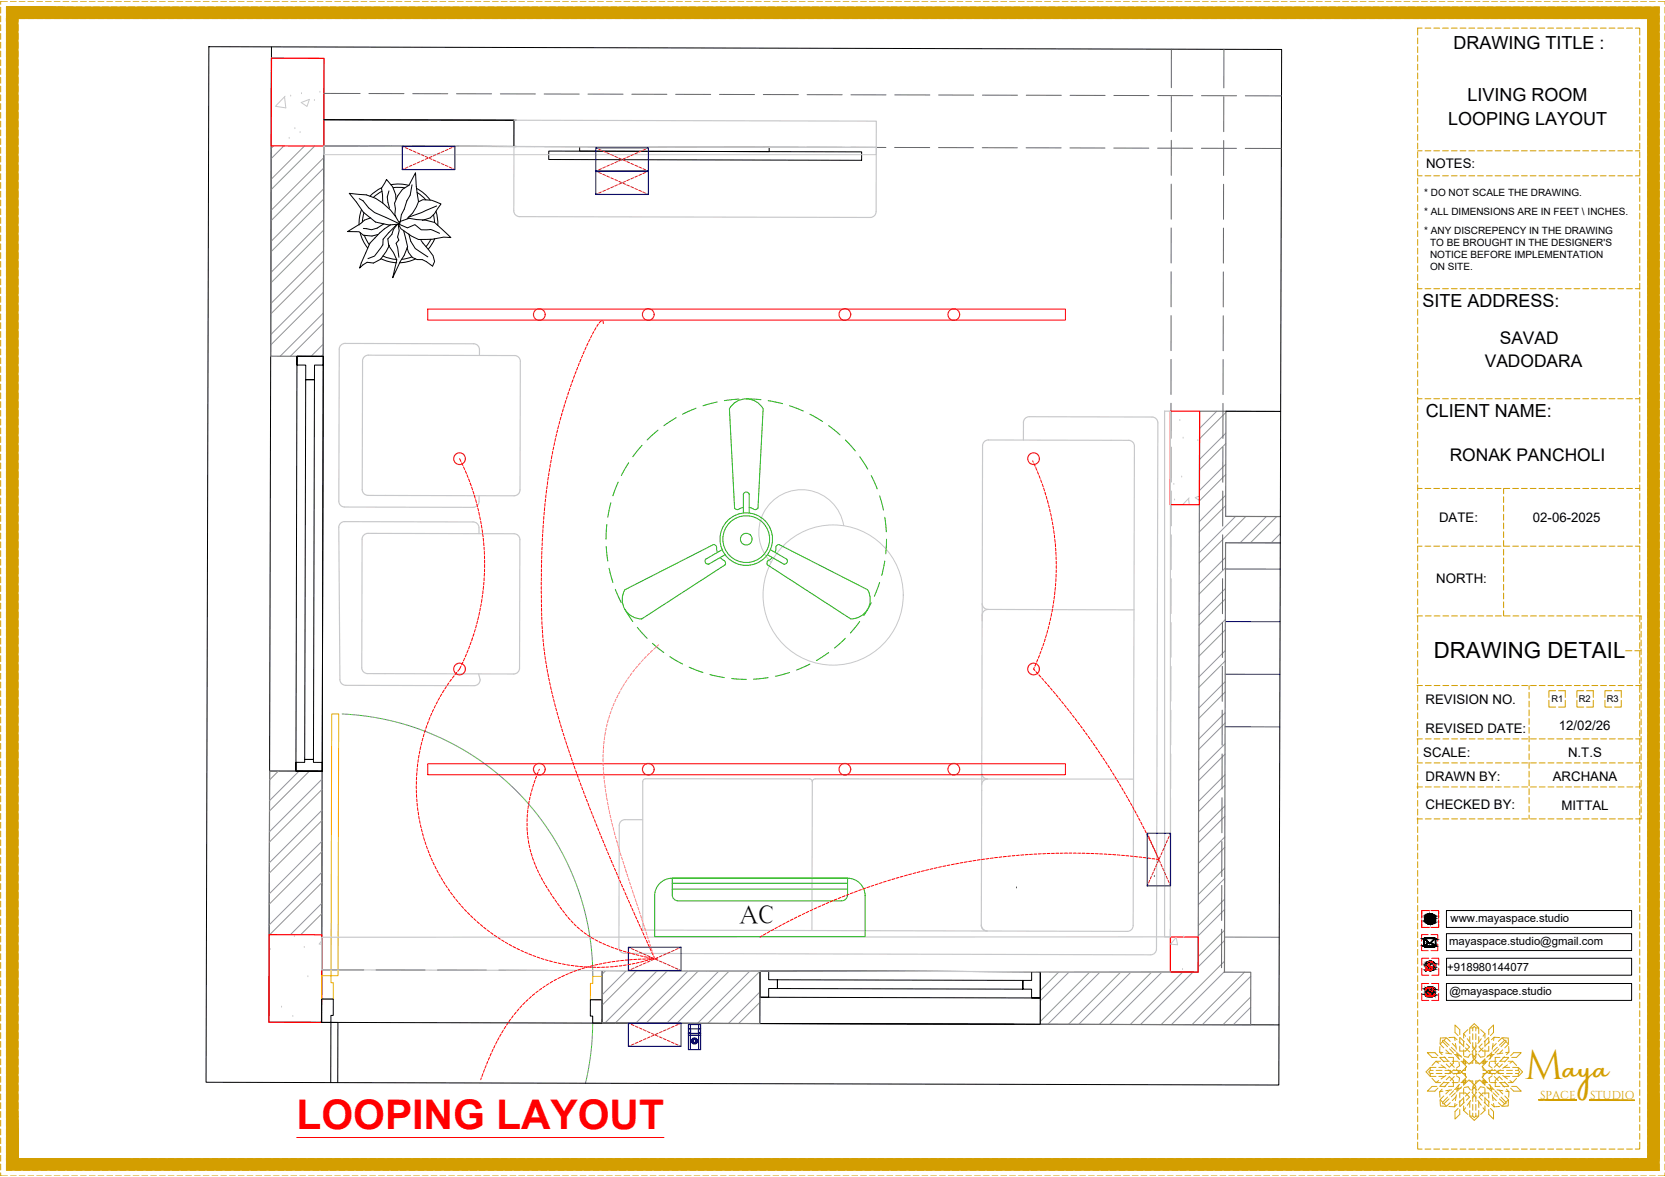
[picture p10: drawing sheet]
<svg xmlns="http://www.w3.org/2000/svg" width="420mm" height="297mm" viewBox="0 0 420 297" stroke-linecap="round" stroke-linejoin="round" font-family="sans-serif">
<defs><g id="words">
<text font-size="10.4" fill="#d39e00" x="384.8" y="272.4">M</text>
<text font-size="10.3" fill="#f00" x="74.9" y="284.9">LOOPING LAYOUT</text>
<text font-size="7.4" fill="#d39e00" x="394.5" y="272.4">aya</text>
<text font-size="6.5" x="186.6" y="232.9">AC</text>
<text font-size="5.6" x="361.8" y="166">DRAWING DETAIL</text>
<g font-size="4.5">
<text x="366.8" y="12.4">DRAWING TITLE :</text>
<text x="370.3" y="25.5">LIVING ROOM</text>
<text x="365.4" y="31.6">LOOPING LAYOUT</text>
<text x="359" y="77.5">SITE ADDRESS:</text>
<text x="359.8" y="105.2">CLIENT NAME:</text>
</g>
<g font-size="4.4">
<text x="378.5" y="86.9">SAVAD</text>
<text x="374.7" y="92.5">VADODARA</text>
<text x="365.8" y="116.4">RONAK PANCHOLI</text>
</g>
<g font-size="3.3">
<text x="359.9" y="42.3">NOTES:</text>
<text x="363.2" y="131.8">DATE:</text>
<text x="386.8" y="131.8">02-06-2025</text>
<text x="362.4" y="147.2">NORTH:</text>
<text x="359.7" y="177.8">REVISION NO.</text>
<text x="359.7" y="184.9">REVISED DATE:</text>
<text x="393.4" y="184.3">12/02/26</text>
<text x="359.2" y="191">SCALE:</text>
<text x="395.7" y="190.9">N.T.S</text>
<text x="359.7" y="197.1">DRAWN BY:</text>
<text x="391.8" y="197.2">ARCHANA</text>
<text x="359.7" y="204.1">CHECKED BY:</text>
<text x="394.1" y="204.5">MITTAL</text>
</g>
<g font-size="2.9">
<text x="366" y="232.7">www.mayaspace.studio</text>
<text x="365.7" y="238.5">mayaspace.studio@gmail.com</text>
<text x="365.2" y="245.1">+918980144077</text>
<text x="365.7" y="251">@mayaspace.studio</text>
</g>
<g font-size="2.9" fill="#d39e00">
<text x="388.6" y="277.2">SPACE</text>
<text x="401.2" y="277.2">STUDIO</text>
</g>
<g font-size="2.5">
<text x="359.4" y="49.3">* DO NOT SCALE THE DRAWING.</text>
<text x="359.4" y="54.2">* ALL DIMENSIONS ARE IN FEET \ INCHES.</text>
<text x="359.4" y="58.9">* ANY DISCREPENCY IN THE DRAWING</text>
<text x="360.9" y="62">TO BE BROUGHT IN THE DESIGNER'S</text>
<text x="360.9" y="65">NOTICE BEFORE IMPLEMENTATION</text>
<text x="360.9" y="68.1">ON SITE.</text>
</g>
<g font-size="2.4">
<text x="391.5" y="177.2">R1</text>
<text x="398.4" y="177.2">R2</text>
<text x="405.5" y="177.2">R3</text>
</g>
</g></defs>
<!-- layer: GROUND FLOOR -->
<path d="M68.5 11.8l-.6 246.2 254.9 .7M81.7 36.8l-.6 221.2M81.7 30.2l48.6 .1M68 194.6h13.3M81.2 244.8h10.6M94.9 244.8h12.4M110.4 244.8l12.4 .1M125.9 244.9h12.3M141.3 244.9h10.7M152 244.9l150.4 .4M152 244.9l-.1 13.3" fill="none" stroke="#000" stroke-width=".25"/>
<!-- layer: FURNITURE -->
<path d="M81.7 36.8l48.6 .2M81.7 30.2l48 .1v6.7" fill="none" stroke="#000" stroke-width=".3"/>
<!-- layer: GROUND FLOOR ( STAIR ) -->
<path d="M309.4 103.8h13.8M309.3 130.3l13.8 .1M309.2 156.9h13.8M309.3 143.6h13.8M309.2 170.1l13.8 .1M309.1 183.4h13.9" fill="none" stroke="#00f" stroke-width=".25"/>
<!-- layer: GROUND FLOOR  ( PLINE ) -->
<path d="M68.5 14.7h13.3l-.2 75.2h-13.3zM323.1 130.4l-13.8-.1 .1-26.5h-6.7l-.3 141.5-39.9-.1v13.3l53.1 .1v-13.2l-6.6-.1 .3-108.3h13.8M68 194.6h13.3l-.2 63.4h-13.2zM152 244.9l39.8 .1-.1 13.3-39.8-.1z" fill="none" stroke="#767676" stroke-width=".3"/>
<!-- layer: AR HATCH-7 -->
<g fill="none" stroke="#939598" stroke-width=".25">
<path d="M69 36.8l-.6 .6M71.6 36.8l-3.2 3.2M76.8 36.8l-8.4 8.5M79.4 36.8l-11 11.1M81.7 39.8l-13.3 13.3M81.7 55.5l-13.3 13.3M81.7 58.1l-13.3 13.3M81.7 47.6l-13.3 13.3M81.7 50.2l-13.3 13.3M81.7 42.4l-13.3 13.3M81.6 79l-10.9 10.9M81.6 73.8l-13.3 13.3"/>
<path d="M81.6 71.1l-13.3 13.4M81.6 65.9l-13.3 13.3M81.7 63.3l-13.4 13.3M81.6 89.4l-.5 .5M81.6 86.8l-3.1 3.1M81.6 81.6l-8.3 8.3M307 103.8l-4.3 4.3M309.3 117.1l-6.6 6.7M309.3 119.8l-6.6 6.6M309.3 109.3l-6.6 6.7M309.3 111.9l-6.6 6.7M309.4 104.1l-6.7 6.6"/>
<path d="M309.3 125l-6.6 6.6M309.3 127.6l-6.7 6.7M311.8 130.3l-9.2 9.2M314.4 130.3l-11.8 11.8M319.6 130.4l-6.6 6.6M322.2 130.4l-6.6 6.6M323.1 134.7l-2.3 2.3M309.2 159l-6.6 6.6M309.2 156.3l-6.6 6.7M309.2 151.1l-6.6 6.7M309.2 148.5l-6.6 6.7M309.3 143.3l-6.7 6.6"/>
<path d="M309.3 140.7l-6.7 6.6M309.2 179.9l-6.7 6.6M309.2 174.6l-6.7 6.7M309.2 172l-6.7 6.7M309.2 166.8l-6.7 6.7M309.2 164.2l-6.7 6.6M70.3 194.6l-2.3 2.2M75.5 194.6l-7.5 7.5M78.1 194.6l-10.1 10.1M81.3 199.2l-13.3 13.3M81.3 196.6l-13.3 13.3M309.1 198.2l-6.6 6.6"/>
<path d="M309.1 195.5l-6.6 6.7M309.1 190.3l-6.6 6.7M309.1 187.7l-6.6 6.7M309.1 182.5l-6.6 6.6M81.3 212.3l-13.3 13.3M81.3 214.9l-13.4 13.3M81.3 207l-13.3 13.4M81.3 204.4l-13.3 13.3M309.1 219.1l-6.7 6.6M309.1 211.2l-6.7 6.7M309.1 213.8l-6.7 6.7M309.1 203.4l-6.6 6.6"/>
<path d="M309.1 206l-6.7 6.7M81.2 235.8l-.1 .1M81.2 228l-7.9 7.9M81.2 230.6l-5.3 5.3M81.2 220.1l-13.3 13.3M81.2 222.7l-13.1 13.2M309 237.4l-6.6 6.6M309 234.7l-6.6 6.7M309 226.9l-6.6 6.7M309 229.5l-6.6 6.7M309.1 221.7l-6.7 6.6M152.9 244.9l-.9 .9"/>
<path d="M158.1 244.9l-6.2 6.2M160.7 245l-8.8 8.7M165.9 245l-13.3 13.2M168.5 245l-13.3 13.2M173.7 245l-13.3 13.2M176.3 245l-13.3 13.2M181.5 245l-13.3 13.3M184.1 245l-13.3 13.3M189.3 245l-13.3 13.3M191.7 258.2l-.1 .1M191.7 250.4l-7.9 7.9M191.7 253l-5.3 5.3"/>
<path d="M191.8 245.1l-13.2 13.2M267.2 245.3l-4.7 4.7M269.8 245.3l-7.3 7.3M275 245.3l-12.5 12.5M277.6 245.3l-13.2 13.2M282.9 245.3l-13.3 13.2M285.5 245.3l-13.3 13.2M290.7 245.3l-13.3 13.2M293.3 245.3l-13.3 13.2M298.5 245.3l-13.3 13.2M301.1 245.3l-13.3 13.3M309 245.2l-13.4 13.4"/>
<path d="M309 242.6l-16 16M314 245.3l-13.2 13.3M315.6 251.6l-7 7M315.6 254.2l-4.4 4.4M315.6 246.4l-12.2 12.2"/>
</g>
<!-- layer: FURNITURE-1 -->
<g fill="none" stroke="#c7c8ca" stroke-width=".25">
<path d="M71.8 24.4l.3 2.8-2.6-.4M71.9 24.3l-2.3 2.4M73 34.9h.1M73.4 24.3h.1M74.4 32.5h.1M75.7 33.5h.1M76 25.9l2.1-.8-.6 1.8zM76.1 23.7h.1M79.3 25.4h.1M80.7 23.3h.1M297.7 106.1h.1M298.6 110.6h.1"/>
<path d="M302.3 111.2h.1M296.2 122.2h.1M296.4 126.2h.1M298.2 120.4h.1M299.9 125.8l.2 1.5M300.1 125.7l-1.6 1.6M302.7 125.2l-1.1 .4 1.1 .7M68.2 239.6h.1M74.3 236.3h.1M76.8 239.1h.1M81.2 237.4l-.7 .8 .7 .1M296.7 236.7l-1.3 1.6 1.7 .1"/>
<path d="M296.8 236.7l.3 1.7M67.9 256.4l.1 1.2h-.1M71 254.2h.1M73.9 256.5h.1M77.7 246.5h.1M298.4 244.7h.1"/>
</g>
<!-- layer: GROUND FLOOR -->
<path d="M309.3 137h13.8" fill="none" stroke="#00f" stroke-width=".25"/>
<!-- layer: COLUMN -->
<path d="M68.5 14.7h13.3l-.1 22.1h-13.3zM67.9 235.9h13.3l-.1 22.1h-13.2z" fill="none" stroke="#f00" stroke-width=".3"/>
<path d="M309.4 103.8h13.8M151.9 258.2l104 .3" fill="none" stroke="#000" stroke-width=".25"/>
<!-- layer: AR DOOR -->
<path d="M83.7 180.2h1.8l-.2 66h-1.8zM81.2 246.2h2.3v1.8h.6v4.1h-2.9zM149.6 246.4h2.4l-.1 5.9h-2.9v-4.1h.6z" fill="none" stroke="#ffbf00" stroke-width=".25"/>
<!-- layer: AR ELE-5 -->
<path d="M86.3 180.2a66.2 66.2 0 0 1 63.3 66.2M149.6 258.2a65.6 65.6 0 0 1-1.9 15.2" fill="none" stroke="#00b8b8" stroke-width=".25"/>
<!-- layer: FUR -->
<path d="M256.5 224.1h.1M291.3 221.2h.1" fill="none" stroke="#545454" stroke-width=".25"/>
<!-- layer: 0 -->
<g fill="none" stroke="#000" stroke-width=".25">
<path d="M138.5 38.1l78.9 .2v2.2l-78.9-.2zM146.3 37l47.8 .1v1.2l-47.8-.2zM88.1 48.8l2.6 .3a10.5 10.5 0 0 1 7.9 3.9l1.3 1.7 1 1.8-2.8 .3-3.3-.8-3.1-2.4zM90.6 50.1l1 .6 1.4 1.7 1.5 1.2 6.3 2.9M90.9 58.7l.9 2.3 1 1.6M91.2 52.9l-.5 1.9-.1 2M91.8 53.7l-.4 2.3M91.9 59.4l1.3 2.3M93.6 55l-1.6 .5-1 .9-3.3 2 2.9 .1 1.1 .9 2.2 .2 1.5-.4M96.3 47.4l-1.6 .9-1.3 1.2M96.4 48.3l-2.2 1.5M96.9 56.5l-1.7 1.1-1.4 .4-2.1-.3"/>
<path d="M98.1 48.2l-.4 1.5 .6 2.9M98.6 56.7l-2.8 2.1-2.5 2.6-2.6 6.3 1.9-1.5 1.6 .2 1.9-1 1.3-1.9 .9-1.6M98.7 46.6l2.5-.1 1.9 .3M99.2 47.4h2.9M99.8 54.5l-.2-.4 .2-1.4-.2-1.4 .8-1.8 1.2-1.7 1.6-1 1.6-3.2 .3 3.5 .5 3.8-.5 1.3-1 1.6-1.3 1.3M99.9 50.3l-.1-1.2-.7-1.9-1.6-1.9-1.2 2.2 .3 3.7M100.1 56.7l-3.4 3.7-.1 1.4-2.1 2.8-1.7 .7M100.5 56.5l.7 1.2 2.6 1.9 1.8 .8h3.5l2.8-.6 1.9 .2-4.1-3.9-2.5-.6-4-.4-2.3 .8-.2 .7 2.1 .9 1.9-.8 1.6 1.3 2.4-.1 2.2 1M101.8 58.1l1.1 4.2-.9 2.2-1 1.5-1.9 4.1 1-4.5-.8-1.9-1.2-1.7-.2-1.7 1-1.2 .4-1.2 1-1.3 .2 .1 .2 1.5-.4 1.6 .3 .8-.6 .8 .4 1.1 .3 2.4M103.2 59l.5 1.9 1.1 1.8 3.2 2.1M104 46.6l-.5 2.7-.8 1.4-.7 2.1-.7 1.4-.3 1.9M105.1 47.5l2.2 1.5 1.3 1.5"/>
<path d="M105.2 48.6l2.2 1.8M105.7 50.9l1-.5 2.2 .1 2.4 1-1.6 2.4-1.1 1.1-2 .6M109.4 54.2l.3 1.9M110 53.3l.4 1.8 .1 1.8M110.2 52l-3.8 1.6-3.3 1.2M96.1 65.3l2.3 .8 1.7 .2M96.6 64.6l1.7 .6 1.8 .3M103.9 64.8l-2.6 .7M104.9 65.3l-1.7 .7-2.4 .3M106.2 60.7l3.1 3.8 .4 1.5-.5 1.2-2.6-1.7a3.2 3.2 0 0 1-3.9-3M108.7 60.4l-1.2 1.9M109.7 60.3l-1.6 2.6"/>
<path d="M365 229.8h46.7v4.3h-46.7zM365 235.6h46.7v4.3h-46.7zM81.2 252.1h2.9v4.2h-.6v1.7h-2.4zM149 252.3h2.9v5.9h-2.3v-1.8h-.6zM365 248.2h46.7v4.3h-46.7zM365 241.8h46.7v4.3h-46.7zM83.5 273.2v-15.2h1.8l-.1 15.2"/>
</g>
<!-- layer: GROUND FLOOR  ( PLINE ) -->
<path d="M309 236.5h13.8" fill="none" stroke="#767676" stroke-width=".25"/>
<!-- layer: GROUND FLOOR ( DW_RAIL ) -->
<path d="M74.9 89.9h6.7l-.3 104.7h-6.6v-2.2h2.2v-.7h2.2l.3-95.9h-2.3l.1-3.7h-2.3v-2.2h6.7v2.2h-2.2v3.7h-2.3l-.2 95.9h2.2v.7h2.2v2.2h-6.6zM191.8 245l70.7 .2v13.3l-70.8-.2zM191.8 245l70.7 .2v6.7l-2.2-.1v-2.2h-2.2v-2.2l-61.9-.1v2.2h-2.2v2.2h-2.3l.1-6.7h2.2v2.3h2.2v2.2l61.9 .1v-2.2h2.2v-2.2h2.2v6.7l-70.8-.2z" fill="none" stroke="#000" stroke-width=".25"/>
<!-- layer: FIRST FLOOR ( DW_RAIL ) -->
<path d="M52.7 11.8l270.7 .7-.7 261.3-270.7-.7z" fill="none" stroke="#000" stroke-width=".25"/>
<!-- layer: Labelling -->
<g fill="none" stroke="#636466" stroke-width=".25">
<path d="M295.6 12.4v9.7M308.9 12.4l-.1 9.8M81.7 36.8l9.1 .1M81.8 23.6h9.1M93 36.9h8.9M93.1 23.6h8.8M104.1 36.9h8.9M104.2 23.6l8.8 .1M115.2 36.9l8.8 .1M115.2 23.7h8.8M126.2 37h8.9M126.3 23.7h8.8"/>
<path d="M137.3 37h8.8M137.3 23.7h8.9M148.3 37h8.9M148.4 23.7l8.8 .1M159.4 37l8.9 .1M159.4 23.8h8.9M170.5 37.1h8.8M170.5 23.8h8.8M181.5 37.1h8.9M181.6 23.8l8.8 .1M192.6 37.1l8.8 .1M192.6 23.9h8.9"/>
<path d="M203.6 37.2h8.9M203.7 23.9h8.8M214.7 37.2h8.9M214.7 23.9h8.9M225.8 37.2h8.8M225.8 23.9l8.8 .1M236.8 37.2l8.9 .1M236.9 24h8.8M247.9 37.3h8.8M247.9 24h8.9M258.9 37.3h8.9M259 24l8.8 .1"/>
<path d="M270 37.3l8.8 .1M270 24.1h8.9M281.1 37.4h8.8M281.1 24.1h8.8M292.1 37.4h8.9M292.1 24.1h8.9M295.6 35.4v8.9M295.6 24.3v8.9M303.2 37.4h8.8M303.2 24.1l8.8 .1M308.8 35.5v8.8M308.8 24.4v8.8"/>
<path d="M314.2 37.5h9.1M314.3 24.2h9.1M295.5 57.5v8.9M295.6 46.5v8.8M308.7 57.6v8.8M308.8 46.5l-.1 8.8M295.5 79.6v8.9M295.5 68.6v8.8M308.7 79.7v8.8M308.7 68.6v8.9M295.5 90.7v8.9M308.7 90.7l-.1 8.9"/>
<path d="M295.5 112.8v8.9M295.5 101.8v8.8M308.6 112.9v8.8M308.6 101.8v8.8M295.5 134.9l-.1 8.9M295.5 123.9v8.8M308.5 135v8.8M308.6 123.9l-.1 8.9M295.4 157.1v8.8M295.4 146v8.9M308.5 157.1v8.8M308.5 146v8.9"/>
<path d="M295.4 179.2v8.8M295.4 168.1v8.9M308.4 179.2v8.9M308.5 168.2l-.1 8.8M295.4 190.2v8.9M308.4 190.3v8.8M295.4 212.4v8.8M295.4 201.3v8.8M308.3 212.4v8.8M308.4 201.3l-.1 8.9M295.3 234.5v9.7M295.4 223.4l-.1 8.9"/>
<path d="M308.3 234.5v9.7M308.3 223.4v8.9"/>
</g>
<path d="M295.3 103.8h7.4v23.6l-7.4-.1zM295.4 236.5h7v8.8h-7.1z" fill="none" stroke="#f00" stroke-width=".3"/>
<!-- layer: DIM. -->
<path d="M74.9 287.1h92.7" fill="none" stroke="#f00" stroke-width=".25"/>
<!-- layer: FURNITURE -->
<g fill="none" stroke="#c7c8ca" stroke-width=".3">
<path d="M129.7 30.3l91.4 .3v6.6l-91.4-.2M131.1 54.7l88.5 .2a1.48 1.48 0 0 0 1.5-1.5v-16.2l-91.4-.2v16.2a1.45 1.45 0 0 0 1.4 1.5M91.8 90.2l.7-.5 .5-.1 36.8 .1a1.48 1.48 0 0 1 1.5 1.5l-.1 32.4a1.49 1.49 0 0 1-1.5 1.5l-36.8-.1a1.48 1.48 0 0 1-1.5-1.5l.1-32.4zM121 89.7v-1.5a1.46 1.46 0 0 0-1.5-1.4l-32.4-.1a1.48 1.48 0 0 0-1.5 1.4l-.1 38.4a1.45 1.45 0 0 0 1.5 1.5M258.3 111.1v-4.5a1.48 1.48 0 0 1 1.4-1.4h31a1.49 1.49 0 0 1 1.5 1.5l-.4 132.8a1.48 1.48 0 0 1-1.4 1.5l-132.8-.4a1.48 1.48 0 0 1-1.4-1.5M284.8 111.1a1.48 1.48 0 0 1 1.5 1.5l-.3 121a1.48 1.48 0 0 1-1.5 1.5l-122.3-.4v-37.4a.74 .74 0 0 1 .7-.8l41.4 .1M284.8 111.1l-35.4-.1a1.48 1.48 0 0 0-1.5 1.5v44.2M293.9 103.8h1.4v132.6h-1.4zM87 128h32.4M91.7 135.2l.7-.5 .5-.1 36.8 .1a1.48 1.48 0 0 1 1.5 1.5l-.1 32.4a1.48 1.48 0 0 1-1.5 1.5l-36.8-.1a1.48 1.48 0 0 1-1.5-1.5l.1-32.4zM120.9 133.2a1.46 1.46 0 0 0-1.5-1.5l-32.4-.1a1.48 1.48 0 0 0-1.5 1.5l.3 38.4a1.45 1.45 0 0 0 1.4 1.4M120.9 133.2v1.5"/>
<path d="M120.9 125.1v1.5a1.48 1.48 0 0 1-1.5 1.4M247.8 155.3l-.2 78.2a1.48 1.48 0 0 0 1.5 1.5M247.8 152.3a1.48 1.48 0 0 0 1.5 1.5M249.3 153.8a1.48 1.48 0 0 0-1.5 1.5M249.3 153.8l36.9 .1M120.8 170.1l.4 1.5M121.2 171.6a1.48 1.48 0 0 1-1.5 1.4h-32.5M204.2 196.6a.74 .74 0 0 1 .8 .7M205 197.3l-.1 37.5M247.7 195.1a1.48 1.48 0 0 0 1.5 1.5 1.48 1.48 0 0 0-1.5 1.5M286 196.6h-80.3a.74 .74 0 0 0-.7 .7M162.2 206.9l-4.5-.1a1.48 1.48 0 0 0-1.4 1.5l-.1 30.8"/>
<path d="M295.3 236.4l-214.1 .1v8.3l214.1 .5M298.7 236.5h.1"/>
</g>
<g fill="none" stroke="#c7c8ca" stroke-width=".25">
<path d="M81.7 36.8l139.4 .4v1.8h-139.4zM212.9 132.7a10.8 10.8 0 0 0-15.5-8 10.8 10.8 0 0 0-2.8 17.2"/>
<circle cx="210.2" cy="150.2" r="17.7"/>
</g>
<!-- layer: el -->
<g fill="none" stroke="#cd2027" stroke-width=".25">
<path d="M101.5 36.9l.4 .2M102.3 37.2l.6 .3M103.3 37.7l.6 .3M104.3 38.1l.7 .3M105.3 38.6l.7 .3M106.3 39l.7 .3M107.3 39.5l.7 .3M108 39.9l-.7 .3M108.3 39.9l.7 .3M109 39.5l-.7 .3M110 39l-.7 .3M111 38.6l-.6 .3"/>
<path d="M112 38.1l-.6 .3M113.1 37.7l-.7 .3M114.1 37.2l-.7 .3M114.8 36.9l-.4 .2M150.3 37.3l.5 .2M151.1 37.6l.7 .3M152.1 38.1l.7 .3M153.1 38.5l.7 .3M154.1 39l.7 .3M155.1 39.4l.7 .3M156.1 39.9l.7 .3M157.8 39.9l-.6 .3"/>
<path d="M158.8 39.4l-.6 .3M159.9 39l-.7 .3M160.9 38.5l-.7 .3M161.9 38.1l-.7 .3M162.9 37.6l-.7 .3M163.6 37.3l-.4 .2M101.9 42.6l-.4 .2M102.9 42.2l-.6 .3M103.9 41.7l-.6 .3M105 41.3l-.7 .3M106 40.8l-.7 .3M107 40.4l-.7 .3"/>
<path d="M109.3 40.4l.7 .3M110.4 40.8l.6 .3M111.4 41.3l.6 .3M112.4 41.7l.7 .3M113.4 42.2l.7 .3M114.4 42.6l.4 .2M150.8 43l-.5 .2 .5 .2M150.8 48.9l-.5 .2M151.1 43.5l.7 .3M151.8 42.6l-.7 .3M151.8 48.4l-.7 .3M152.1 44l.7 .3"/>
<path d="M152.8 42.1l-.7 .3M152.8 48l-.7 .3M153.1 44.4l.7 .3M153.8 41.7l-.7 .3M153.8 47.6l-.7 .3M154.1 44.9l.7 .3M154.8 41.2l-.7 .3M154.8 47.1l-.7 .3M155.1 45.3l.7 .3M155.8 40.8l-.7 .3M155.8 46.7l-.7 .3M156.1 45.8l.7 .3"/>
<path d="M156.8 40.3l-.7 .3M156.8 46.2l-.7 .3M157.2 40.3l.6 .3M157.2 46.2l.6 .3M157.8 45.8l-.6 .3M158.2 40.8l.6 .3M158.2 46.7l.6 .3M158.8 45.3l-.6 .3M159.2 41.2l.7 .3M159.2 47.1l.7 .3M159.9 44.9l-.7 .3M160.2 41.7l.7 .3"/>
<path d="M160.2 47.6l.7 .3M160.9 44.4l-.7 .3M161.2 42.1l.7 .3M161.2 48l.7 .3M161.9 44l-.7 .3M162.2 42.6l.7 .3M162.2 48.4l.7 .3M162.9 43.5l-.7 .3M163.2 43l.4 .2-.4 .2M163.2 48.9l.4 .2M289.5 210.3l.2 .4M289.8 211l.3 .7"/>
<path d="M290.3 212l.3 .7M290.7 213l.3 .7M291.2 214.1l.3 .6M291.5 219.1l-.3 .7M291.6 215.1l.3 .6M291.9 218.1l-.3 .7M292.1 216.1l.3 .7M292.4 217.1l-.3 .7M292.5 217.1l.3 .7M292.8 216.1l-.3 .7M293 218.1l.3 .7M293.3 215.1l-.3 .6"/>
<path d="M293.4 219.1l.3 .7M293.7 214.1l-.3 .6M294.2 213l-.3 .7M294.6 212l-.3 .7M295.1 211l-.3 .7M295.4 210.3l-.2 .4M158.6 239.1l.4 .1M159.3 239.4l.7 .3M160.3 239.8l.7 .3M170.1 239.8l-.7 .3M171.1 239.4l-.7 .3M171.9 239.1l-.4 .1"/>
<path d="M289.7 223.2l-.2 .4M290.1 222.2l-.3 .6M290.6 221.1l-.3 .7M291 220.1l-.3 .7M293.9 220.1l.3 .7M294.3 221.1l.3 .7M294.8 222.2l.3 .6M295.2 223.2l.2 .4M158.6 258.2l.4 .2M159 244.8l-.4 .1M159.3 258.5l.7 .3M160 244.3l-.7 .3"/>
<path d="M160.3 259l.7 .3M161 243.9l-.7 .3M161.4 259.4l.6 .3M161.4 240.3l.6 .3M162 243.4l-.6 .3M162.4 259.9l.6 .3M162.4 240.7l.6 .3M163 243l-.6 .3M163.4 241.2l.6 .3M164 242.5l-.6 .3M164.4 241.6l.7 .3M165.1 242.1l-.7 .3"/>
<path d="M165.4 242.1l.7 .3M166.1 241.6l-.7 .3M166.4 242.5l.7 .3M167.1 241.2l-.7 .3M167.4 243l.7 .3M168.1 259.9l-.7 .3M168.1 240.7l-.7 .3M168.4 243.4l.7 .3M169.1 259.4l-.7 .3M169.1 240.3l-.7 .3M169.4 243.9l.7 .3M170.1 259l-.7 .3"/>
<path d="M170.4 244.3l.7 .3M171.1 258.5l-.7 .3M171.5 244.8l.4 .1M171.9 258.2l-.4 .2M159 263.9l-.4 .2M160 263.5l-.7 .3M161 263l-.7 .3M162 262.6l-.6 .3M163 262.1l-.6 .3M163.4 260.3l.6 .3M164 261.7l-.6 .3M164.4 260.8l.7 .3"/>
<path d="M165.1 261.2l-.7 .3M165.4 261.2l.7 .3M166.1 260.8l-.7 .3M166.4 261.7l.7 .3M167.1 260.3l-.7 .3M167.4 262.1l.7 .3M168.4 262.6l.7 .3M169.4 263l.7 .3M170.4 263.5l.7 .3M171.5 263.9l.4 .2"/>
</g>
<!-- layer: ELEC-wires -->
<path d="M101.5 36.9h13.3v5.9h-13.3zM150.3 37.3h13.3v5.9h-13.3zM150.3 43.2h13.3v5.9h-13.3zM289.5 210.3h5.9v13.3h-5.9zM158.6 239.1h13.3v5.8h-13.3zM158.6 258.2h13.3v5.9h-13.3z" fill="none" stroke="#00f" stroke-width=".3"/>
<!-- layer: FURNI -->
<g fill="none" stroke="#00f" stroke-width=".3">
<path d="M173.7 259.6v1.1M173.7 259.6v-1h3.1v1M173.7 259.6h3.1M174.2 258.6v1.1M174.2 259.7v1.1M174.3 259.6v1.2h1.9v-1.2M176.3 258.6v2.7h-2.1v-.5M176.8 259.6v1.2M173.7 260.8v.5M173.7 264.9h.1M173.7 261.3h.5h-.5M173.7 260.7v.1"/>
<path d="M173.7 261.3v3.6M173.7 260.7h.5M173.7 260.8h.5M173.7 264.9h3.1M174.2 264.9v-3.6h2.1v3.6M176.3 260.7h.5M176.3 260.8h.5M176.8 264.9h.1M176.8 261.3h-.5h.5M176.8 260.8v4.1"/>
<circle cx="175.2" cy="262.7" r=".79"/>
<circle cx="175.3" cy="262.7" r=".61"/>
<circle cx="175.3" cy="262.7" r=".36"/>
<circle cx="175.3" cy="262.7" r=".47"/>
</g>
<!-- layer: Electrical -->
<g fill="none" stroke="#2eb800" stroke-width=".25">
<path d="M158.6 116.8l-1.8 3.2M162 112.4l-2.3 2.9M166.1 108.6l-2.8 2.4M170.6 105.4l-3.1 2M175.6 103l-3.3 1.5M181 101.4l-3.6 1M186.5 100.7l-3.7 .4M188.3 100.7l3.7 .2M192.6 103.2a4.9 4.9 0 0 0-8.5 0l1.3 25 .1 .2a1.47 1.47 0 0 0 1.7-.3l.4-.1M192.6 103.2l-1.3 25-.2 .2a1.43 1.43 0 0 1-1.7-.3l-.3-.1M193.9 101.1l3.6 .8M199.3 102.4l3.4 1.3"/>
<path d="M204.4 104.5l3.2 1.9M209.1 107.4l2.9 2.4M213.3 111l2.5 2.8M216.9 115.3l2.1 3.1M153 137.9l.4 3.7M153.1 132.4l-.2 3.7M154.1 126.9l-.7 3.6M156 121.7l-1.3 3.4M180.8 138.1l-.2-.5-.6-.2-22.3 11.4a4.9 4.9 0 0 0 4.2 7.4l21.1-13.7 .1-.2a1.46 1.46 0 0 0-1.1-1.4l-.3-.2M180.8 138.1l.2 1.3M182.2 138.7l-4.1 2.4a.79 .79 0 0 0-.1 .9 .79 .79 0 0 0 .9 .4l4.1-2.4M187.6 129.5v-4.8a.79 .79 0 0 1 .7-.5 .79 .79 0 0 1 .8 .5v4.8"/>
<path d="M194.4 138.7l4.1 2.4a.79 .79 0 0 1 .1 .9 .79 .79 0 0 1-.8 .4l-4.1-2.4M195.6 139.4l.2-1a.79 .79 0 0 1 .8-1l22.3 11.4a4.9 4.9 0 0 1-4.2 7.4l-21.1-13.7-.1-.2a1.42 1.42 0 0 1 1.1-1.4l.3-.2M219.8 120l1.6 3.4M222 125.1l.9 3.6M223.3 130.5l.4 3.7M223.7 136.1l-.2 3.7M153.7 143.4l1 3.6M155.3 148.7l1.5 3.4M157.7 153.8l2 3.1M160.8 158.3l2.5 2.8M216.9 156.9l-2.3 2.8M219.8 152.1l-1.8 3.2"/>
<path d="M222 147l-1.4 3.5M223.3 141.6l-.8 3.6M164.6 162.4l2.9 2.3M169 165.7l3.2 1.9M173.9 168.4l3.5 1.3M179.2 170.2l3.6 .8M184.6 171.2l3.7 .2M193.8 171l-3.6 .4M199.2 169.7l-3.5 1M204.4 167.6l-3.4 1.5M209.1 164.7l-3.1 2M213.3 161.1l-2.7 2.5"/>
<path d="M166.2 223.2a4.4 4.4 0 0 1 3.4-1.6v4.3a1.48 1.48 0 0 0 1.5 1.4h41.3a1.48 1.48 0 0 0 1.5-1.4v-4.3a4.4 4.4 0 0 1 4.4 4.5v10.3h-53.1v-10.3a4.3 4.3 0 0 1 1-2.9zM169.6 221.6h44.3zM169.6 222.9h44.3M169.6 224.4h44.3"/>
<circle cx="188.3" cy="136.1" r="6.6"/>
<circle cx="188.3" cy="136.1" r="1.48"/>
<circle cx="188.3" cy="136.1" r="5.9"/>
</g>
<!-- layer: Dimension -->
<g fill="none" stroke="#e0ac11" stroke-width=".25">
<path d="M370.4 259.8l-1.1 1M371 259.4l1-1 1.1 1M371.6 259.4h-.7v1.5M371.6 259.4l.4-.3 .4 .3M371.6 259.4v.8M372.4 259.4h.8v1.5M372.4 259.4v.8M373.6 259.8l1.1 1M360.9 269.4l-1 1.1 1 1.1M360.9 270.9v.8h1.5M360.9 270.9h.8M360.9 270.1l-.3 .4 .3 .4"/>
<path d="M360.9 270.1h.8M361.4 272.1l1 1.1M362.4 273.2h1.1M362.4 267.8h1.1M362.4 267.8l-1 1.1M362.4 267.8l.7 .5M362.4 269.4h-1.5v.7M362.4 270.9h1.5M362.4 270.1h1.5M362.6 274.2h-1.2l-1.2 1.2h1.9l.8-.8M362.9 266.4l-.8-.7h-1.9l1.2 1.2h1.2M363.1 272.7l-.7 .5"/>
<path d="M363.1 271.7h1.4M363.1 269.4h1.4M363.3 265.5l.6 .7M363.3 274.2h1.5M363.3 266.9h1.5M363.4 264.1l-.1 1.4 .8 .2M363.4 267l1 1M363.4 277.7l.1 1.4 1.4 .1M363.7 268.7l1.1 .9M363.9 274.9l-.6 .6M364.1 262.9l-.7 .6 .9 1M364.1 278.2l-.1 .3h.4"/>
<path d="M364.1 262.9l1.2 1.3M364.1 275.4l-.8 .1 .1 1.4M364.2 273.2h1.5M364.2 267.8h1.5M364.3 276.6l-.9 .9 .7 .7M364.4 262.6l.6-.7 1 .9M364.4 262.6h-.4l.1 .3M364.4 262.6l1.3 1.2M364.4 266.7l1 1.1M364.4 273l-1 1.1M364.6 270.9h1.5M364.6 270.1h1.5"/>
<path d="M364.8 265.8l1.5 .2M364.8 271.4l-1.1 .9M364.8 265l1 .9M364.9 261.9l-1.4 .1-.1 1.4M364.9 272.5l.8-.8 1.1 1v1.5h-1.3M365.3 276.9l-1.2 1.3M365.4 273.3l-1 1M365.5 270l1.4 1.1M365.5 266.9h1.3v1.4l-1.1 1-.8-.8M365.6 261.8h1.4l.2 .8M365.7 277.3l-1.3 1.2M365.8 275.1l-1 1"/>
<path d="M365.8 264.7l1 1.1M366 268.3l1 1M366 278.3l-1 .9-.6-.7M366.2 264.3l1.1 1M366.3 275l-1.5 .3M366.4 273.2h1.5M366.4 267.8h1.5M366.5 263.3l.9 1M366.8 275.3l-1 1M366.8 270.9h1.5M366.8 270.1h1.5M366.9 270l-1.4 1"/>
<path d="M367 271.7l-1 1.1M367 266.1l.9 .1 .1 1M367 261.8l.7 .6M367.2 278.5l-.2 .8-1.4-.1M367.3 263.3l.2 1.5M367.3 275.8l-1.1 1M367.3 266.3l1 1.1M367.4 276.8l-.9 1M367.5 271.2l.6-.7 .4 .4 .3-.4 1.3 1.3-1.2 1.3M367.5 276.3l-.2 1.5M367.5 271.5l.8 .6-.1 1M367.6 265.5l.1 .8 1 .2"/>
<path d="M367.7 278.7l-.7 .6M367.8 265.8l1.1 1M368 279.7l-.8 .8v1.9l1.2-1.2v-1.2M368 273.8l-.1 1-.9 .1M368.2 268l.1 1-.8 .5M368.2 262.9l1.1 1M368.3 273.7l-1 1M368.4 261.1v-1.2l-1.2-1.2v1.9l.8 .8M368.4 277.1v-1.2h1.4l1 1-.8 .8M368.4 261.8v1.5M368.4 277.8v1.5M368.5 261.9l1 1"/>
<path d="M368.7 267.8h1.1v.8M368.7 274.6l-1 .1-.1 .9M368.9 267.9l1.2 1.3-1.3 1.3-.3-.4-.4 .4-.6-.6M368.9 274.3l-1.1 1M369.1 270.9h.7v.8M369.3 277.2l-1.1 1M369.3 267.2v1.1h.8M369.3 267.7h.5v.6h-.6v-.5M369.3 260.8v1.2M369.3 262.7v1.5M369.3 264.9v1.5M369.3 274.7v1.5"/>
<path d="M369.3 276.9v1.5M369.3 279.1v1.1M369.3 260.8l.5 .7M369.4 273.7l1.3-1.2 1.3 1.3-.4 .3 .4 .4-.6 .6M369.5 274.5l1-.2 .5 .8M369.5 278.2l-1 1M369.8 264.4l1.1 1.1M369.8 272.4v.8h-1.1M369.8 272.7h-.6v.5M369.8 269.4v.7h-.7M369.8 272.8v.6h-.5M369.8 279.6l-.5 .6"/>
<path d="M370 263.4l.8 .8-1 1h-1.4v-1.2M370.1 272.8h-.8v1.1M370.3 262.1l.8 1.2M370.9 275.6l-1.1 1M370.9 272.8h.7v.8M370.9 261.6v1.4M370.9 278.1v1.4M371 266l-.5 .8-1-.2M371.1 277.8l-.8 1.2M371.4 266l.6 .6-.4 .4 .4 .3-1.3 1.3-1.3-1.3M371.5 275.7l.5 .8M371.5 263.9l1.1 1.5"/>
<path d="M371.6 267.5v.8h-.7M371.6 260.9v1.5M371.6 263.1v1.5M371.6 265.3v1.5M371.6 274.3v1.5M371.6 276.5v1.5M371.6 278.7v1.5M372 276.5l-.5 .7M372 276.5l.5 .7M372.4 260.9v1.5M372.4 263.1v1.5M372.4 265.3v1.5"/>
<path d="M372.4 267.5v.8h.8M372.4 274.3v1.5M372.4 276.5v1.5M372.4 278.7v1.5M372.5 263.9l-1 1.5M372.6 275.7l-.6 .8M372.7 266l-.7 .6 .4 .4-.4 .3 1.3 1.3 1.3-1.3M372.9 277.8l.9 1.2M373 266l.6 .8 1-.2M373.2 261.6v1.4M373.2 278.1v1.4M373.2 272.8h-.8v.8"/>
<path d="M373.2 275.6l1.1 1M373.8 262.1l-.9 1.2M373.9 272.8h.8v1.1M374 263.4l-.8 .8 1 1h1.5v-1.2M374.2 279.6l.5 .6M374.2 272.8v.6h.5M374.3 264.4l-1.1 1.1M374.3 272.4v.8h1.1M374.3 272.7h.5v.5M374.3 269.4v.7h.7M374.5 278.2l1.1 1M374.6 274.5l-1-.2-.6 .8"/>
<path d="M374.6 273.7l-1.3-1.2-1.3 1.3 .4 .3-.4 .4 .7 .6M374.7 267.2v1.1h-.8M374.7 267.7h-.5v.6M374.7 260.8v1.2M374.7 262.7v1.5M374.7 264.9v1.5M374.7 274.7v1.5M374.7 276.9v1.5M374.7 279.1v1.1M374.7 260.8l-.5 .7M374.8 277.2l1 1M374.8 267.8v.5h-.5"/>
<path d="M375 270.9h-.7v.8M375.2 274.3l1 1M375.2 267.9l-1.2 1.3 1.2 1.3 .4-.4 .4 .4 .6-.6M375.3 274.6l1 .1 .1 .9M375.4 267.8h-1.1v.8M375.6 261.9l-1.1 1M375.7 261.1v-1.2l1.2-1.2v1.9l-.8 .8M375.7 261.8v1.5M375.7 277.1v-1.2h-1.5l-1 1 .8 .8M375.7 277.8v1.5M375.7 273.7l1 1M375.8 270.9h1.4"/>
<path d="M375.8 270.1h1.4M375.8 262.9l-1 1M375.9 268l-.2 1 .8 .5M376 273.8l.2 1 .8 .1M376.1 279.7l.8 .8v1.9l-1.2-1.2v-1.2M376.1 273.2h1.5M376.1 267.8h1.5M376.2 265.8l-1 1M376.4 278.7l.6 .6M376.4 265.5l-.1 .8-1 .2M376.5 271.5l-.8 .6 .2 1M376.6 276.3l.2 1.5"/>
<path d="M376.6 271.2l-.6-.7-.4 .4-.4-.4-1.2 1.3 1.2 1.3M376.6 276.8l1 1M376.7 266.3l-1 1.1M376.8 275.8l1 1M376.8 263.3l-.2 1.5M376.9 278.5l.1 .8 1.4-.1M377 261.8l-.6 .6M377 266.1l-.8 .1-.2 1M377.1 271.7l1 1.1M377.1 270l.8 .5M377.2 275.3l1.1 1M377.6 263.3l-1 1"/>
<path d="M377.8 275l1.4 .3M377.8 264.3l-1 1M377.9 270.5l.7 .5M377.9 270.5l-.8 .6M378 270.9h1.4M378 270.1h1.4M378.1 278.3l.9 .9 .7-.7M378.1 268.3l-1 1M378.3 264.7l-1.1 1.1M378.3 275.1l.9 1M378.4 273.2h1.4M378.4 267.8h1.4"/>
<path d="M378.4 277.3l1.3 1.2M378.4 261.8h-1.4l-.1 .8M378.5 266.9h-1.2v1.4l1 1 .8-.8M378.6 270l-.7 .5M378.6 273.3l1 1M378.8 276.9l1.2 1.3M379.1 272.5l-.8-.8-1 1v1.5h1.2M379.2 261.9l1.4 .1 .1 1.4M379.2 271.4l1.2 .9M379.2 265l-.9 .9M379.2 265.8l-1.4 .2M379.3 274.2h1.4"/>
<path d="M379.3 266.9h1.4M379.5 271.7h1.5M379.5 269.4h1.5M379.6 273l1.1 1.1M379.6 266.7l-1 1.1M379.7 262.6l-.7-.7-.9 .9M379.7 262.6l-1.3 1.2M379.7 262.6h.3v.3M379.7 276.6l1 .9-.7 .7M380 275.4l.8 .1-.1 1.4M380 262.9l.7 .6-1 1M380 278.2v.3h-.3"/>
<path d="M380 262.9l-1.2 1.3M380.2 274.9l.6 .6M380.2 270.9h1.5M380.2 270.1h1.5M380.4 268.7l-1.2 .9M380.6 273.2h1.1M380.6 267.8h1.1M380.7 277.7l-.1 1.4-1.4 .1M380.7 267l-1.1 1M380.7 264.1l.1 1.4-.8 .2M380.8 265.5l-.6 .7M381 272.7l.7 .5"/>
<path d="M381.2 266.4l.8-.7h1.9l-1.2 1.2h-1.2M381.5 274.2h1.2l1.2 1.2h-1.9l-.8-.8M381.7 269.4h1.4v.7M381.7 267.8l1 1.1M381.7 267.8l-.7 .5M382.4 270.9h.7M382.4 270.1h.7M382.7 272.1l-1 1.1M383.1 270.9v.8h-1.4M383.1 270.1l.4 .4-.4 .4M383.2 269.4l1 1.1-1 1.1M369.3 280.2l1.1 1"/>
<path d="M370.9 280.2v1.5h.7M371 281.7l1 1 1.1-1M371.6 281.7l.4 .3 .4-.3M371.6 280.9v.8M372.4 280.9v.8M373.2 280.2v1.5h-.8M374.7 280.2l-1.1 1"/>
</g>
<g fill="#d39e00" stroke="#d39e00" stroke-width=".25">
<path d="M1.6 1.8l417.1 2.9v-2.9zM1.6 1.8l417.1 2.9h-417.1z"/>
<path d="M415.8 4.7l2.9 287.7v-287.7zM415.8 4.7l2.9 287.7h-2.9z"/>
<path d="M1.6 4.7l3 287.7v-287.7zM1.6 4.7l3 287.7h-3z"/>
<path d="M1.6 292.4l417.1 2.9v-2.9zM1.6 292.4l417.1 2.9h-417.1z"/>
<path d="M388.3 277.5l9.5 .1v-.1zM388.3 277.5l9.5 .1h-9.5z"/>
<path d="M401.1 277.6l11.3 .1zM401.1 277.6l11.3 .1z"/>
</g>
<g fill="none" stroke="#d39e00" stroke-width=".25">
<path d="M.2 1.8v1.5M.2 4v1.5M.2 6.3v1.4M.2 8.5v1.4M.2 10.7v1.5M.2 12.9v1.5M.2 15.1v1.5M.2 17.3v1.5M.2 19.5v1.5M1.6 4v1.5M1.6 6.3v1.4M1.6 8.5v1.4"/>
<path d="M1.6 10.7v1.5M1.6 12.9v1.5M1.6 15.1v1.5M1.6 17.3v1.5M1.6 19.5v1.5M1.9 .3h-1.7v.8M2.6 .3h1.5M3 1.8h-1.4v1.5M3.7 1.8h1.5M4.6 6.3v1.4M4.6 8.5v1.4M4.6 10.7v1.5"/>
<path d="M4.6 12.9v1.5M4.6 15.1v1.5M4.6 17.3v1.5M4.6 19.5v1.5M4.8 .3h1.5M5.9 1.8h1.5M6.3 4.7h-1.7v.8M7 .3h1.5M7 4.7h1.5M8.1 1.8h1.5M9.3 .3h1.4M9.3 4.7h1.4"/>
<path d="M10.4 1.8h1.4M11.5 .3h1.4M11.5 4.7h1.4M12.6 1.8h1.5M13.7 .3h1.5M13.7 4.7h1.5M14.8 1.8h1.5M15.9 .3h1.5M15.9 4.7h1.5M17 1.8h1.5M18.1 .3h1.5M18.1 4.7h1.5"/>
<path d="M19.2 1.8h1.5M20.3 .3h1.5M20.3 4.7h1.5M21.4 1.8h1.5M22.5 .3h1.5M22.5 4.7h1.5M23.6 1.8h1.5M24.7 .3h1.5M24.7 4.7h1.5M25.8 1.8h1.5M27 .3h1.4M27 4.7h1.4"/>
<path d="M28.1 1.8h1.4M29.2 .3h1.4M29.2 4.7h1.4M30.3 1.8h1.5M31.4 .3h1.5M31.4 4.7h1.5M32.5 1.8h1.5M33.6 .3h1.5M33.6 4.7h1.5M34.7 1.8h1.5M35.8 .3h1.5M35.8 4.7h1.5"/>
<path d="M36.9 1.8h1.5M38 .3h1.5M38 4.7h1.5M39.1 1.8h1.5M40.2 .3h1.5M40.2 4.7h1.5M41.3 1.8h1.5M42.4 .3h1.5M42.4 4.7h1.5M43.5 1.8h1.5M44.7 .3h1.4M44.7 4.7h1.4"/>
<path d="M45.8 1.8h1.4M46.9 .3h1.4M46.9 4.7h1.4M48 1.8h1.4M49.1 .3h1.4M49.1 4.7h1.4M50.2 1.8h1.5M51.3 .3h1.5M51.3 4.7h1.5M52.4 1.8h1.5M53.5 .3h1.5M53.5 4.7h1.5"/>
<path d="M54.6 1.8h1.5M55.7 .3h1.5M55.7 4.7h1.5M56.8 1.8h1.5M57.9 .3h1.5M57.9 4.7h1.5M59 1.8h1.5M60.1 .3h1.5M60.1 4.7h1.5M61.2 1.8h1.5M62.3 .3h1.5M62.3 4.7h1.5"/>
<path d="M63.4 1.8h1.5M64.6 .3h1.4M64.6 4.7h1.4M65.7 1.8h1.4M66.8 .3h1.4M66.8 4.7h1.4M67.9 1.8h1.4M69 .3h1.5M69 4.7h1.5M70.1 1.8h1.5M71.2 .3h1.5M71.2 4.7h1.5"/>
<path d="M72.3 1.8h1.5M73.4 .3h1.5M73.4 4.7h1.5M74.5 1.8h1.5M75.6 .3h1.5M75.6 4.7h1.5M76.7 1.8h1.5M77.8 .3h1.5M77.8 4.7h1.5M78.9 1.8h1.5M80 .3h1.5M80 4.7h1.5"/>
<path d="M81.1 1.8h1.5M82.3 .3h1.4M82.3 4.7h1.4M83.4 1.8h1.4M84.5 .3h1.4M84.5 4.7h1.4M85.6 1.8h1.4M86.7 .3h1.4M86.7 4.7h1.4M87.8 1.8h1.4M88.9 .3h1.5M88.9 4.7h1.5"/>
<path d="M90 1.8h1.5M91.1 .3h1.5M91.1 4.7h1.5M92.2 1.8h1.5M93.3 .3h1.5M93.3 4.7h1.5M94.4 1.8h1.5M95.5 .3h1.5M95.5 4.7h1.5M96.6 1.8h1.5M97.7 .3h1.5M97.7 4.7h1.5"/>
<path d="M98.8 1.8h1.5M99.9 .3h1.5M99.9 4.7h1.5M101 1.8h1.5M102.2 .3h1.4M102.2 4.7h1.4M103.3 1.8h1.4M104.4 .3h1.4M104.4 4.7h1.4M105.5 1.8h1.4M106.6 .3h1.5M106.6 4.7h1.5"/>
<path d="M107.7 1.8h1.5M108.8 .3h1.5M108.8 4.7h1.5M109.9 1.8h1.5M111 .3h1.5M111 4.7h1.5M112.1 1.8h1.5M113.2 .3h1.5M113.2 4.7h1.5M114.3 1.8h1.5M115.4 .3h1.5M115.4 4.7h1.5"/>
<path d="M116.5 1.8h1.5M117.6 .3h1.5M117.6 4.7h1.5M118.7 1.8h1.5M119.8 .3h1.5M119.8 4.7h1.5M121 1.8h1.4M122.1 .3h1.4M122.1 4.7h1.4M123.2 1.8h1.4M124.3 .3h1.5M124.3 4.7h1.5"/>
<path d="M125.4 1.8h1.5M126.5 .3h1.5M126.5 4.7h1.5M127.6 1.8h1.5M128.7 .3h1.5M128.7 4.7h1.5M129.8 1.8h1.5M130.9 .3h1.5M130.9 4.7h1.5M132 1.8h1.5M133.1 .3h1.5M133.1 4.7h1.5"/>
<path d="M134.2 1.8h1.5M135.3 .3h1.5M135.3 4.7h1.5M136.4 1.8h1.5M137.5 .3h1.5M137.5 4.7h1.5M138.7 1.8h1.4M139.8 .3h1.4M139.8 4.7h1.4M140.9 1.8h1.4M142 .3h1.4M142 4.7h1.4"/>
<path d="M143.1 1.8h1.4M144.2 .3h1.5M144.2 4.7h1.5M145.3 1.8h1.5M146.4 .3h1.5M146.4 4.7h1.5M147.5 1.8h1.5M148.6 .3h1.5M148.6 4.7h1.5M149.7 1.8h1.5M150.8 .3h1.5M150.8 4.7h1.5"/>
<path d="M151.9 1.8h1.5M153 .3h1.5M153 4.7h1.5M154.1 1.8h1.5M155.2 .3h1.5M155.2 4.7h1.5M156.3 1.8h1.5M157.4 .3h1.5M157.4 4.7h1.5M158.6 1.8h1.4M159.7 .3h1.4M159.7 4.7h1.4"/>
<path d="M160.8 1.8h1.4M161.9 .3h1.4M161.9 4.7h1.4M163 1.8h1.5M164.1 .3h1.5M164.1 4.7h1.5M165.2 1.8h1.5M166.3 .3h1.5M166.3 4.7h1.5M167.4 1.8h1.5M168.5 .3h1.5M168.5 4.7h1.5"/>
<path d="M169.6 1.8h1.5M170.7 .3h1.5M170.7 4.7h1.5M171.8 1.8h1.5M172.9 .3h1.5M172.9 4.7h1.5M174 1.8h1.5M175.1 .3h1.5M175.1 4.7h1.5M176.3 1.8h1.4M177.4 .3h1.4M177.4 4.7h1.4"/>
<path d="M178.5 1.8h1.4M179.6 .3h1.4M179.6 4.7h1.4M180.7 1.8h1.4M181.8 .3h1.5M181.8 4.7h1.5M182.9 1.8h1.5M184 .3h1.5M184 4.7h1.5M185.1 1.8h1.5M186.2 .3h1.5M186.2 4.7h1.5"/>
<path d="M187.3 1.8h1.5M188.4 .3h1.5M188.4 4.7h1.5M189.5 1.8h1.5M190.6 .3h1.5M190.6 4.7h1.5M191.7 1.8h1.5M192.8 .3h1.5M192.8 4.7h1.5M193.9 1.8h1.5M195.1 .3h1.4M195.1 4.7h1.4"/>
<path d="M196.2 1.8h1.4M197.3 .3h1.4M197.3 4.7h1.4M198.4 1.8h1.4M199.5 .3h1.4M199.5 4.7h1.4M200.6 1.8h1.5M201.7 .3h1.5M201.7 4.7h1.5M202.8 1.8h1.5M203.9 .3h1.5M203.9 4.7h1.5"/>
<path d="M205 1.8h1.5M206.1 .3h1.5M206.1 4.7h1.5M207.2 1.8h1.5M208.3 .3h1.5M208.3 4.7h1.5M209.4 1.8h1.5M210.5 .3h1.5M210.5 4.7h1.5M211.6 1.8h1.5M212.7 .3h1.5M212.7 4.7h1.5"/>
<path d="M213.8 1.8h1.5M215 .3h1.4M215 4.7h1.4M216.1 1.8h1.4M217.2 .3h1.4M217.2 4.7h1.4M218.3 1.8h1.5M219.4 .3h1.5M219.4 4.7h1.5M220.5 1.8h1.5M221.6 .3h1.5M221.6 4.7h1.5"/>
<path d="M222.7 1.8h1.5M223.8 .3h1.5M223.8 4.7h1.5M224.9 1.8h1.5M226 .3h1.5M226 4.7h1.5M227.1 1.8h1.5M228.2 .3h1.5M228.2 4.7h1.5M229.3 1.8h1.5M230.4 .3h1.5M230.4 4.7h1.5"/>
<path d="M231.5 1.8h1.5M232.7 .3h1.4M232.7 4.7h1.4M233.8 1.8h1.4M234.9 .3h1.4M234.9 4.7h1.4M236 1.8h1.4M237.1 .3h1.4M237.1 4.7h1.4M238.2 1.8h1.5M239.3 .3h1.5M239.3 4.7h1.5"/>
<path d="M240.4 1.8h1.5M241.5 .3h1.5M241.5 4.7h1.5M242.6 1.8h1.5M243.7 .3h1.5M243.7 4.7h1.5M244.8 1.8h1.5M245.9 .3h1.5M245.9 4.7h1.5M247 1.8h1.5M248.1 .3h1.5M248.1 4.7h1.5"/>
<path d="M249.2 1.8h1.5M250.3 .3h1.5M250.3 4.7h1.5M251.4 1.8h1.5M252.6 .3h1.4M252.6 4.7h1.4M253.7 1.8h1.4M254.8 .3h1.4M254.8 4.7h1.4M255.9 1.8h1.4M257 .3h1.5M257 4.7h1.5"/>
<path d="M258.1 1.8h1.5M259.2 .3h1.5M259.2 4.7h1.5M260.3 1.8h1.5M261.4 .3h1.5M261.4 4.7h1.5M262.5 1.8h1.5M263.6 .3h1.5M263.6 4.7h1.5M264.7 1.8h1.5M265.8 .3h1.5M265.8 4.7h1.5"/>
<path d="M266.9 1.8h1.5M268 .3h1.5M268 4.7h1.5M269.1 1.8h1.5M270.3 .3h1.4M270.3 4.7h1.4M271.4 1.8h1.4M272.5 .3h1.4M272.5 4.7h1.4M273.6 1.8h1.4M274.7 .3h1.5M274.7 4.7h1.5"/>
<path d="M275.8 1.8h1.5M276.9 .3h1.5M276.9 4.7h1.5M278 1.8h1.5M279.1 .3h1.5M279.1 4.7h1.5M280.2 1.8h1.5M281.3 .3h1.5M281.3 4.7h1.5M282.4 1.8h1.5M283.5 .3h1.5M283.5 4.7h1.5"/>
<path d="M284.6 1.8h1.5M285.7 .3h1.5M285.7 4.7h1.5M286.8 1.8h1.5M287.9 .3h1.5M287.9 4.7h1.5M289.1 1.8h1.4M290.2 .3h1.4M290.2 4.7h1.4M291.3 1.8h1.4M292.4 .3h1.4M292.4 4.7h1.4"/>
<path d="M293.5 1.8h1.4M294.6 .3h1.5M294.6 4.7h1.5M295.7 1.8h1.5M296.8 .3h1.5M296.8 4.7h1.5M297.9 1.8h1.5M299 .3h1.5M299 4.7h1.5M300.1 1.8h1.5M301.2 .3h1.5M301.2 4.7h1.5"/>
<path d="M302.3 1.8h1.5M303.4 .3h1.5M303.4 4.7h1.5M304.5 1.8h1.5M305.6 .3h1.5M305.6 4.7h1.5M306.7 1.8h1.5M307.8 .3h1.5M307.8 4.7h1.5M309 1.8h1.4M310.1 .3h1.4M310.1 4.7h1.4"/>
<path d="M311.2 1.8h1.4M312.3 .3h1.5M312.3 4.7h1.5M313.4 1.8h1.5M314.5 .3h1.5M314.5 4.7h1.5M315.6 1.8h1.5M316.7 .3h1.5M316.7 4.7h1.5M317.8 1.8h1.5M318.9 .3h1.5M318.9 4.7h1.5"/>
<path d="M320 1.8h1.5M321.1 .3h1.5M321.1 4.7h1.5M322.2 1.8h1.5M323.3 .3h1.5M323.3 4.7h1.5M324.4 1.8h1.5M325.5 .3h1.5M325.5 4.7h1.5M326.7 1.8h1.4M327.8 .3h1.4M327.8 4.7h1.4"/>
<path d="M328.9 1.8h1.4M330 .3h1.4M330 4.7h1.4M331.1 1.8h1.4M332.2 .3h1.5M332.2 4.7h1.5M333.3 1.8h1.5M334.4 .3h1.5M334.4 4.7h1.5M335.5 1.8h1.5M336.6 .3h1.5M336.6 4.7h1.5"/>
<path d="M337.7 1.8h1.5M338.8 .3h1.5M338.8 4.7h1.5M339.9 1.8h1.5M341 .3h1.5M341 4.7h1.5M342.1 1.8h1.5M343.2 .3h1.5M343.2 4.7h1.5M344.3 1.8h1.5M345.5 .3h1.4M345.5 4.7h1.4"/>
<path d="M346.6 1.8h1.4M347.7 .3h1.4M347.7 4.7h1.4M348.8 1.8h1.4M349.9 .3h1.4M349.9 4.7h1.4M351 1.8h1.5M352.1 .3h1.5M352.1 4.7h1.5M353.2 1.8h1.5M354.3 .3h1.5M354.3 4.7h1.5"/>
<path d="M355.4 1.8h1.5M356.5 .3h1.5M356.5 4.7h1.5M357.6 1.8h1.5M357.7 9.6v1.4M357.7 11.8v1.5M357.7 14v1.5M357.7 16.2v1.5M357.7 18.4v1.5M358.7 .3h1.5M358.7 4.7h1.5M358.9 7.1h-1.2v1.7"/>
<path d="M359.6 7.1h1.5M359.8 1.8h1.5M360.9 .3h1.5M360.9 4.7h1.5M361.8 7.1h1.5M362 1.8h1.5M363.1 .3h1.5M363.1 4.7h1.5M364 7.1h1.5M364.2 1.8h1.5M365.4 .3h1.4M365.4 4.7h1.4"/>
<path d="M366.2 7.1h1.5M366.5 1.8h1.4M367.6 .3h1.4M367.6 4.7h1.4M368.4 7.1h1.5M368.7 1.8h1.5M369.8 .3h1.5M369.8 4.7h1.5M370.7 7.1h1.4M370.9 1.8h1.5M372 .3h1.5M372 4.7h1.5"/>
<path d="M372.9 7.1h1.4M373.1 1.8h1.5M374.2 .3h1.5M374.2 4.7h1.5M375.1 7.1h1.5M375.3 1.8h1.5M376.4 .3h1.5M376.4 4.7h1.5M377.3 7.1h1.5M377.5 1.8h1.5M378.6 .3h1.5M378.6 4.7h1.5"/>
<path d="M379.5 7.1h1.5M379.7 1.8h1.5M380.8 .3h1.5M380.8 4.7h1.5M381.7 7.1h1.5M381.9 1.8h1.5M383.1 .3h1.4M383.1 4.7h1.4M383.9 7.1h1.5M384.2 1.8h1.4M385.3 .3h1.4M385.3 4.7h1.4"/>
<path d="M386.1 7.1h1.5M386.4 1.8h1.4M387.5 .3h1.4M387.5 4.7h1.4M388.4 7.1h1.4M388.6 1.8h1.5M389.7 .3h1.5M389.7 4.7h1.5M390.6 7.1h1.4M390.8 1.8h1.5M391.9 .3h1.5M391.9 4.7h1.5"/>
<path d="M392.8 7.1h1.5M393 1.8h1.5M394.1 .3h1.5M394.1 4.7h1.5M395 7.1h1.5M395.2 1.8h1.5M396.3 .3h1.5M396.3 4.7h1.5M397.2 7.1h1.5M397.4 1.8h1.5M398.5 .3h1.5M398.5 4.7h1.5"/>
<path d="M399.4 7.1h1.5M399.6 1.8h1.5M400.7 .3h1.5M400.7 4.7h1.5M401.6 7.1h1.5M401.8 1.8h1.5M403 .3h1.4M403 4.7h1.4M403.8 7.1h1.5M404.1 1.8h1.4M405.2 .3h1.4M405.2 4.7h1.4"/>
<path d="M406 7.1h1.5M406.3 1.8h1.5M407.4 .3h1.5M407.4 4.7h1.5M408.3 7.1h1.4M408.5 1.8h1.5M409.6 .3h1.5M409.6 4.7h1.5M410.5 7.1h1.4M410.7 1.8h1.5M411.8 .3h1.5M411.8 4.7h1.5"/>
<path d="M412.7 7.1h1.1v1.7M412.9 1.8h1.5M413.8 9.6v1.4M413.8 11.8v1.5M413.8 14v1.5M413.8 16.2v1.5M413.8 18.4v1.5M414 .3h1.5M414 4.7h1.8v.8M415.1 1.8h1.5M415.8 6.3v1.4M415.8 8.5v1.4"/>
<path d="M415.8 10.7v1.5M415.8 12.9v1.5M415.8 15.1v1.5M415.8 17.3v1.5M415.8 19.5v1.5M416.2 .3h1.5M417.3 1.8h1.4v1.5M418.4 .3h1.8v.8M418.7 4v1.5M418.7 6.3v1.4M418.7 8.5v1.4M418.7 10.7v1.5"/>
<path d="M418.7 12.9v1.5M418.7 15.1v1.5M418.7 17.3v1.5M418.7 19.5v1.5M420.2 1.8v1.5M420.2 4v1.5M420.2 6.3v1.4M420.2 8.5v1.4M420.2 10.7v1.5M420.2 12.9v1.5M420.2 15.1v1.5M420.2 17.3v1.5"/>
<path d="M420.2 19.5v1.5M.2 21.7v1.5M.2 23.9v1.5M.2 26.2v1.4M.2 28.4v1.4M.2 30.6v1.5M.2 32.8v1.5M.2 35v1.5M.2 37.2v1.5M.2 39.4v1.5M1.6 21.7v1.5M1.6 23.9v1.5"/>
<path d="M1.6 26.2v1.4M1.6 28.4v1.4M1.6 30.6v1.5M1.6 32.8v1.5M1.6 35v1.5M1.6 37.2v1.5M1.6 39.4v1.5M4.6 21.7v1.5M4.6 23.9v1.5M4.6 26.2v1.4M4.6 28.4v1.4M4.6 30.6v1.5"/>
<path d="M4.6 32.8v1.5M4.6 35v1.5M4.6 37.2v1.5M4.6 39.4v1.5M357.7 38.1h1.2M357.7 20.6v1.5M357.7 22.8v1.5M357.7 25.1v1.4M357.7 27.3v1.4M357.7 29.5v1.5M357.7 31.7v1.5M357.7 33.9v1.5"/>
<path d="M357.7 36.1v1.5M357.7 38.3v1.5M359.6 38.1h1.5M361.8 38.1h1.5M364 38.1h1.5M366.2 38.1h1.5M368.4 38.1h1.5M370.7 38.1h1.4M372.9 38.1h1.4M375.1 38.1h1.5M377.3 38.1h1.5M379.5 38.1h1.5"/>
<path d="M381.7 38.1h1.5M383.9 38.1h1.5M386.1 38.1h1.5M388.4 38.1h1.4M390.6 38.1h1.4M392.8 38.1h1.5M395 38.1h1.5M397.2 38.1h1.5M399.4 38.1h1.5M401.6 38.1h1.5M403.8 38.1h1.5M406 38.1h1.5"/>
<path d="M408.3 38.1h1.4M410.5 38.1h1.4M412.7 38.1h1.1M413.8 20.6v1.5M413.8 22.8v1.5M413.8 25.1v1.4M413.8 27.3v1.4M413.8 29.5v1.5M413.8 31.7v1.5M413.8 33.9v1.5M413.8 36.1v1.5M413.8 38.3v1.5"/>
<path d="M415.8 21.7v1.5M415.8 23.9v1.5M415.8 26.2v1.4M415.8 28.4v1.4M415.8 30.6v1.5M415.8 32.8v1.5M415.8 35v1.5M415.8 37.2v1.5M415.8 39.4v1.5M418.7 21.7v1.5M418.7 23.9v1.5M418.7 26.2v1.4"/>
<path d="M418.7 28.4v1.4M418.7 30.6v1.5M418.7 32.8v1.5M418.7 35v1.5M418.7 37.2v1.5M418.7 39.4v1.5M420.2 21.7v1.5M420.2 23.9v1.5M420.2 26.2v1.4M420.2 28.4v1.4M420.2 30.6v1.5M420.2 32.8v1.5"/>
<path d="M420.2 35v1.5M420.2 37.2v1.5M420.2 39.4v1.5M.2 41.6v1.5M.2 43.9v1.4M.2 46.1v1.4M.2 48.3v1.4M.2 50.5v1.5M.2 52.7v1.5M.2 54.9v1.5M.2 57.1v1.5M.2 59.3v1.5"/>
<path d="M1.6 41.6v1.5M1.6 43.9v1.4M1.6 46.1v1.4M1.6 48.3v1.4M1.6 50.5v1.5M1.6 52.7v1.5M1.6 54.9v1.5M1.6 57.1v1.5M1.6 59.3v1.5M4.6 41.6v1.5M4.6 43.9v1.4M4.6 46.1v1.4"/>
<path d="M4.6 48.3v1.4M4.6 50.5v1.5M4.6 52.7v1.5M4.6 54.9v1.5M4.6 57.1v1.5M4.6 59.3v1.5M357.7 44.4h1.2M357.7 40.5v1.5M357.7 42.7v1.5M357.7 45v1.4M357.7 47.2v1.4M357.7 49.4v1.5"/>
<path d="M357.7 51.6v1.5M357.7 53.8v1.5M357.7 56v1.5M357.7 58.2v1.5M359.6 44.4h1.5M361.8 44.4h1.5M364 44.4h1.5M366.2 44.4h1.5M368.4 44.4h1.5M370.7 44.4h1.4M372.9 44.4h1.4M375.1 44.4h1.5"/>
<path d="M377.3 44.4h1.5M379.5 44.4h1.5M381.7 44.4h1.5M383.9 44.4h1.5M386.1 44.4h1.5M388.4 44.4h1.4M390.6 44.4h1.4M392.8 44.4h1.5M395 44.4h1.5M397.2 44.4h1.5M399.4 44.4h1.5M401.6 44.4h1.5"/>
<path d="M403.8 44.4h1.5M406 44.4h1.5M408.3 44.4h1.4M410.5 44.4h1.4M412.7 44.4h1.1M413.8 40.5v1.5M413.8 42.7v1.5M413.8 45v1.4M413.8 47.2v1.4M413.8 49.4v1.5M413.8 51.6v1.5M413.8 53.8v1.5"/>
<path d="M413.8 56v1.5M413.8 58.2v1.5M415.8 41.6v1.5M415.8 43.9v1.4M415.8 46.1v1.4M415.8 48.3v1.4M415.8 50.5v1.5M415.8 52.7v1.5M415.8 54.9v1.5M415.8 57.1v1.5M415.8 59.3v1.5M418.7 41.6v1.5"/>
<path d="M418.7 43.9v1.4M418.7 46.1v1.4M418.7 48.3v1.4M418.7 50.5v1.5M418.7 52.7v1.5M418.7 54.9v1.5M418.7 57.1v1.5M418.7 59.3v1.5M420.2 41.6v1.5M420.2 43.9v1.4M420.2 46.1v1.4M420.2 48.3v1.4"/>
<path d="M420.2 50.5v1.5M420.2 52.7v1.5M420.2 54.9v1.5M420.2 57.1v1.5M420.2 59.3v1.5M.2 61.5v1.5M.2 63.8v1.4M.2 66v1.4M.2 68.2v1.5M.2 70.4v1.5M.2 72.6v1.5M.2 74.8v1.5"/>
<path d="M.2 77v1.5M.2 79.2v1.5M1.6 61.5v1.5M1.6 63.8v1.4M1.6 66v1.4M1.6 68.2v1.5M1.6 70.4v1.5M1.6 72.6v1.5M1.6 74.8v1.5M1.6 77v1.5M1.6 79.2v1.5M4.6 61.5v1.5"/>
<path d="M4.6 63.8v1.4M4.6 66v1.4M4.6 68.2v1.5M4.6 70.4v1.5M4.6 72.6v1.5M4.6 74.8v1.5M4.6 77v1.5M4.6 79.2v1.5M357.7 60.4v1.5M357.7 62.6v1.5M357.7 64.9v1.4M357.7 67.1v1.5"/>
<path d="M357.7 69.3v1.5M357.7 71.5v1.5M357.7 73.7v1.5M357.7 75.9v1.5M357.7 78.1v1.5M357.7 72.9h1.2M359.6 72.9h1.5M361.8 72.9h1.5M364 72.9h1.5M366.2 72.9h1.5M368.4 72.9h1.5M370.7 72.9h1.4"/>
<path d="M372.9 72.9h1.4M375.1 72.9h1.5M377.3 72.9h1.5M379.5 72.9h1.5M381.7 72.9h1.5M383.9 72.9h1.5M386.1 72.9h1.5M388.4 72.9h1.4M390.6 72.9h1.4M392.8 72.9h1.5M395 72.9h1.5M397.2 72.9h1.5"/>
<path d="M399.4 72.9h1.5M401.6 72.9h1.5M403.8 72.9h1.5M406 72.9h1.5M408.3 72.9h1.4M410.5 72.9h1.4M412.7 72.9h1.1M413.8 60.4v1.5M413.8 62.6v1.5M413.8 64.9v1.4M413.8 67.1v1.5M413.8 69.3v1.5"/>
<path d="M413.8 71.5v1.5M413.8 73.7v1.5M413.8 75.9v1.5M413.8 78.1v1.5M415.8 61.5v1.5M415.8 63.8v1.4M415.8 66v1.4M415.8 68.2v1.5M415.8 70.4v1.5M415.8 72.6v1.5M415.8 74.8v1.5M415.8 77v1.5"/>
<path d="M415.8 79.2v1.5M418.7 61.5v1.5M418.7 63.8v1.4M418.7 66v1.4M418.7 68.2v1.5M418.7 70.4v1.5M418.7 72.6v1.5M418.7 74.8v1.5M418.7 77v1.5M418.7 79.2v1.5M420.2 61.5v1.5M420.2 63.8v1.4"/>
<path d="M420.2 66v1.4M420.2 68.2v1.5M420.2 70.4v1.5M420.2 72.6v1.5M420.2 74.8v1.5M420.2 77v1.5M420.2 79.2v1.5M.2 81.5v1.4M.2 83.7v1.4M.2 85.9v1.5M.2 88.1v1.5M.2 90.3v1.5"/>
<path d="M.2 92.5v1.5M.2 94.7v1.5M.2 96.9v1.5M.2 99.2v1.4M1.6 81.5v1.4M1.6 83.7v1.4M1.6 85.9v1.5M1.6 88.1v1.5M1.6 90.3v1.5M1.6 92.5v1.5M1.6 94.7v1.5M1.6 96.9v1.5"/>
<path d="M1.6 99.2v1.4M4.6 81.5v1.4M4.6 83.7v1.4M4.6 85.9v1.5M4.6 88.1v1.5M4.6 90.3v1.5M4.6 92.5v1.5M4.6 94.7v1.5M4.6 96.9v1.5M4.6 99.2v1.4M357.7 80.3v1.5M357.7 82.6v1.4"/>
<path d="M357.7 84.8v1.5M357.7 87v1.5M357.7 89.2v1.5M357.7 91.4v1.5M357.7 93.6v1.5M357.7 95.8v1.5M357.7 98v1.5M413.8 80.3v1.5M413.8 82.6v1.4M413.8 84.8v1.5M413.8 87v1.5M413.8 89.2v1.5"/>
<path d="M413.8 91.4v1.5M413.8 93.6v1.5M413.8 95.8v1.5M413.8 98v1.5M415.8 81.5v1.4M415.8 83.7v1.4M415.8 85.9v1.5M415.8 88.1v1.5M415.8 90.3v1.5M415.8 92.5v1.5M415.8 94.7v1.5M415.8 96.9v1.5"/>
<path d="M415.8 99.2v1.4M418.7 81.5v1.4M418.7 83.7v1.4M418.7 85.9v1.5M418.7 88.1v1.5M418.7 90.3v1.5M418.7 92.5v1.5M418.7 94.7v1.5M418.7 96.9v1.5M418.7 99.2v1.4M420.2 81.5v1.4M420.2 83.7v1.4"/>
<path d="M420.2 85.9v1.5M420.2 88.1v1.5M420.2 90.3v1.5M420.2 92.5v1.5M420.2 94.7v1.5M420.2 96.9v1.5M420.2 99.2v1.4M.2 101.4v1.4M.2 103.6v1.4M.2 105.8v1.5M.2 108v1.5M.2 110.2v1.5"/>
<path d="M.2 112.4v1.5M.2 114.6v1.5M.2 116.8v1.5M.2 119.1v1.4M1.6 101.4v1.4M1.6 103.6v1.4M1.6 105.8v1.5M1.6 108v1.5M1.6 110.2v1.5M1.6 112.4v1.5M1.6 114.6v1.5M1.6 116.8v1.5"/>
<path d="M1.6 119.1v1.4M4.6 101.4v1.4M4.6 103.6v1.4M4.6 105.8v1.5M4.6 108v1.5M4.6 110.2v1.5M4.6 112.4v1.5M4.6 114.6v1.5M4.6 116.8v1.5M4.6 119.1v1.4M357.7 100.3v1.4M357.7 102.5v1.4"/>
<path d="M357.7 104.7v1.4M357.7 106.9v1.5M357.7 109.1v1.5M357.7 111.3v1.5M357.7 113.5v1.5M357.7 115.7v1.5M357.7 117.9v1.5M357.7 100.6h1.2M359.6 100.6h1.5M361.8 100.6h1.5M364 100.6h1.5M366.2 100.6h1.5"/>
<path d="M368.4 100.6h1.5M370.7 100.6h1.4M372.9 100.6h1.4M375.1 100.6h1.5M377.3 100.6h1.5M379.5 100.6h1.5M381.7 100.6h1.5M383.9 100.6h1.5M386.1 100.6h1.5M388.4 100.6h1.4M390.6 100.6h1.4M392.8 100.6h1.5"/>
<path d="M395 100.6h1.5M397.2 100.6h1.5M399.4 100.6h1.5M401.6 100.6h1.5M403.8 100.6h1.5M406 100.6h1.5M408.3 100.6h1.4M410.5 100.6h1.4M412.7 100.6h1.1M413.8 100.3v1.4M413.8 102.5v1.4M413.8 104.7v1.4"/>
<path d="M413.8 106.9v1.5M413.8 109.1v1.5M413.8 111.3v1.5M413.8 113.5v1.5M413.8 115.7v1.5M413.8 117.9v1.5M415.8 101.4v1.4M415.8 103.6v1.4M415.8 105.8v1.5M415.8 108v1.5M415.8 110.2v1.5M415.8 112.4v1.5"/>
<path d="M415.8 114.6v1.5M415.8 116.8v1.5M415.8 119.1v1.4M418.7 101.4v1.4M418.7 103.6v1.4M418.7 105.8v1.5M418.7 108v1.5M418.7 110.2v1.5M418.7 112.4v1.5M418.7 114.6v1.5M418.7 116.8v1.5M418.7 119.1v1.4"/>
<path d="M420.2 101.4v1.4M420.2 103.6v1.4M420.2 105.8v1.5M420.2 108v1.5M420.2 110.2v1.5M420.2 112.4v1.5M420.2 114.6v1.5M420.2 116.8v1.5M420.2 119.1v1.4M.2 121.3v1.4M.2 123.5v1.5M.2 125.7v1.5"/>
<path d="M.2 127.9v1.5M.2 130.1v1.5M.2 132.3v1.5M.2 134.5v1.5M.2 136.7v1.5M.2 139v1.4M1.6 121.3v1.4M1.6 123.5v1.5M1.6 125.7v1.5M1.6 127.9v1.5M1.6 130.1v1.5M1.6 132.3v1.5"/>
<path d="M1.6 134.5v1.5M1.6 136.7v1.5M1.6 139v1.4M4.6 121.3v1.4M4.6 123.5v1.5M4.6 125.7v1.5M4.6 127.9v1.5M4.6 130.1v1.5M4.6 132.3v1.5M4.6 134.5v1.5M4.6 136.7v1.5M4.6 139v1.4"/>
<path d="M357.7 120.2v1.4M357.7 122.4v1.4M357.7 124.6v1.5M357.7 126.8v1.5M357.7 129v1.5M357.7 131.2v1.5M357.7 133.4v1.5M357.7 135.6v1.5M357.7 123.3h1.2M358.9 137.8l-1.2 .1v1.4M359.6 123.3h1.5M359.6 137.8h1.5"/>
<path d="M361.8 123.3h1.5M361.8 137.8h1.5M364 123.3h1.5M364 137.8h1.5M366.2 123.3h1.5M366.2 137.8h1.5M368.4 123.3h1.5M368.4 137.8h1.5M370.7 123.3h1.4M370.7 137.8h1.4M372.9 123.3h1.4M372.9 137.8h1.4"/>
<path d="M375.1 123.3h1.5M375.1 137.8h1.5M377.3 123.3h1.5M377.3 137.8h1.5M379.4 123.3v1.3M379.4 125.4v1.4M379.4 127.6v1.4M379.4 129.8v1.5M379.4 132v1.5M379.4 134.2v1.5M379.4 136.4v1.5M379.4 138.6v1.5"/>
<path d="M379.5 123.3h1.5M379.5 137.8h1.5M381.7 123.3h1.5M381.7 137.8h1.5M383.9 123.3h1.5M383.9 137.8h1.5M386.1 123.3h1.5M386.1 137.8h1.5M388.4 123.3h1.4M388.4 137.8h1.4M390.6 123.3h1.4M390.6 137.8h1.4"/>
<path d="M392.8 123.3h1.5M392.8 137.8h1.5M395 123.3h1.5M395 137.8h1.5M397.2 123.3h1.5M397.2 137.8h1.5M399.4 123.3h1.5M399.4 137.8h1.5M401.6 123.3h1.5M401.6 137.8h1.5M403.8 123.3h1.5M403.8 137.8h1.5"/>
<path d="M406 123.3h1.5M406 137.8h1.5M408.3 123.3h1.4M408.3 137.8h1.4M410.5 123.3h1.4M410.5 137.8h1.4M412.7 137.8l1.1 .1v1.4M412.7 123.3h1.1M413.8 120.2v1.4M413.8 122.4v1.4M413.8 124.6v1.5M413.8 126.8v1.5"/>
<path d="M413.8 129v1.5M413.8 131.2v1.5M413.8 133.4v1.5M413.8 135.6v1.5M415.8 121.3v1.4M415.8 123.5v1.5M415.8 125.7v1.5M415.8 127.9v1.5M415.8 130.1v1.5M415.8 132.3v1.5M415.8 134.5v1.5M415.8 136.7v1.5"/>
<path d="M415.8 139v1.4M418.7 121.3v1.4M418.7 123.5v1.5M418.7 125.7v1.5M418.7 127.9v1.5M418.7 130.1v1.5M418.7 132.3v1.5M418.7 134.5v1.5M418.7 136.7v1.5M418.7 139v1.4M420.2 121.3v1.4M420.2 123.5v1.5"/>
<path d="M420.2 125.7v1.5M420.2 127.9v1.5M420.2 130.1v1.5M420.2 132.3v1.5M420.2 134.5v1.5M420.2 136.7v1.5M420.2 139v1.4M.2 141.2v1.4M.2 143.4v1.5M.2 145.6v1.5M.2 147.8v1.5M.2 150v1.5"/>
<path d="M.2 152.2v1.5M.2 154.4v1.5M.2 156.7v1.4M.2 158.9v1.4M1.6 141.2v1.4M1.6 143.4v1.5M1.6 145.6v1.5M1.6 147.8v1.5M1.6 150v1.5M1.6 152.2v1.5M1.6 154.4v1.5M1.6 156.7v1.4"/>
<path d="M1.6 158.9v1.4M4.6 141.2v1.4M4.6 143.4v1.5M4.6 145.6v1.5M4.6 147.8v1.5M4.6 150v1.5M4.6 152.2v1.5M4.6 154.4v1.5M4.6 156.7v1.4M4.6 158.9v1.4M357.6 155.4h1.3M357.7 140.1v1.4"/>
<path d="M357.7 142.3v1.4M357.7 144.5v1.5M357.7 146.7v1.5M357.7 148.9v1.5M357.7 151.1v1.5M357.7 153.3v1.5M357.7 155.6v1.4M357.7 157.8v1.4M357.7 160v1.4M359.7 155.4h1.5M361.9 155.4h1.5M364.1 155.4h1.5"/>
<path d="M366.3 155.4h1.5M368.5 155.4h1.5M370.7 155.4h1.5M372.9 155.4h1.5M375.2 155.4h1.4M377.4 155.4h1.5M379.4 140.8v1.5M379.4 143v1.5M379.4 145.3v1.4M379.4 147.5v1.4M379.4 149.7v1.5M379.4 151.9v1.5"/>
<path d="M379.4 154.1v1.3M379.6 155.4h1.5M381.8 155.4h1.5M384 155.4h1.5M386.2 155.4h1.5M388.4 155.4h1.5M390.6 155.4h1.5M392.9 155.4h1.4M395.1 155.4h1.4M397.3 155.4h1.5M399.5 155.4h1.5M401.7 155.4h1.5"/>
<path d="M403.9 155.4h1.5M406.1 155.4h1.5M408.3 155.4h1.5M410.5 155.4h1.5M412.8 155.4h1.3v1M413.8 140.1v1.4M413.8 142.3v1.4M413.8 144.5v1.5M413.8 146.7v1.5M413.8 148.9v1.5M413.8 151.1v1.5M413.8 153.3v1.5"/>
<path d="M413.8 155.6v1.4M413.8 157.8v1.4M413.8 160v1.4M414.1 157.1v1.5M414.1 159.3v1.5M415.8 141.2v1.4M415.8 143.4v1.5M415.8 145.6v1.5M415.8 147.8v1.5M415.8 150v1.5M415.8 152.2v1.5M415.8 154.4v1.5"/>
<path d="M415.8 156.7v1.4M415.8 158.9v1.4M418.7 141.2v1.4M418.7 143.4v1.5M418.7 145.6v1.5M418.7 147.8v1.5M418.7 150v1.5M418.7 152.2v1.5M418.7 154.4v1.5M418.7 156.7v1.4M418.7 158.9v1.4M420.2 141.2v1.4"/>
<path d="M420.2 143.4v1.5M420.2 145.6v1.5M420.2 147.8v1.5M420.2 150v1.5M420.2 152.2v1.5M420.2 154.4v1.5M420.2 156.7v1.4M420.2 158.9v1.4M.2 161.1v1.5M.2 163.3v1.5M.2 165.5v1.5M.2 167.7v1.5"/>
<path d="M.2 169.9v1.5M.2 172.1v1.5M.2 174.3v1.5M.2 176.6v1.4M.2 178.8v1.4M1.6 161.1v1.5M1.6 163.3v1.5M1.6 165.5v1.5M1.6 167.7v1.5M1.6 169.9v1.5M1.6 172.1v1.5M1.6 174.3v1.5"/>
<path d="M1.6 176.6v1.4M1.6 178.8v1.4M4.6 161.1v1.5M4.6 163.3v1.5M4.6 165.5v1.5M4.6 167.7v1.5M4.6 169.9v1.5M4.6 172.1v1.5M4.6 174.3v1.5M4.6 176.6v1.4M4.6 178.8v1.4M357.6 173h1.3"/>
<path d="M357.7 162.2v1.5M357.7 164.4v1.5M357.7 166.6v1.5M357.7 168.8v1.5M357.7 171v1.5M357.7 173.2v1.5M357.7 175.5v1.4M357.7 177.7v1.4M357.7 179.9v1.5M359.7 173h1.5M361.9 173h1.5M364.1 173h1.5"/>
<path d="M366.3 173h1.5M368.5 173h1.5M370.7 173h1.5M372.9 173h1.5M375.2 173h1.4M377.4 173h1.5M379.6 173h1.5M381.8 173h1.5M384 173h1.5M385.9 173v1M385.9 174.7v1.5M385.9 176.9v1.5"/>
<path d="M385.9 179.2v1.4M386.2 173h1.5M388.4 173h1.5M390.6 173h1.5M390.9 176.7v1.7h1.7M392.6 174.3h-1.7v1.7M392.9 173h1.4M393.3 174.3h1.7v1.7M395 176.7v1.7h-1.7M395.1 173h1.4M397.3 173h1.5M397.9 176.7v1.7h1.7"/>
<path d="M399.5 173h1.5M399.6 174.3h-1.7v1.7M400.4 174.3h1.7v1.7M401.7 173h1.5M402.1 176.7v1.7h-1.7M403.9 173h1.5M405 176.7v1.7h1.7M406.1 173h1.5M406.7 174.3h-1.7v1.7M407.4 174.3h1.7v1.7M408.3 173h1.5M409.1 176.7v1.7h-1.7"/>
<path d="M410.2 164.2h1.6M410.5 173h1.5M412.5 164.2h1.6M412.8 173h1.3M413.8 162.2v1.5M413.8 164.4v1.5M413.8 166.6v1.5M413.8 168.8v1.5M413.8 171v1.5M413.8 173.2v1.5M413.8 175.5v1.4M413.8 177.7v1.4"/>
<path d="M413.8 179.9v1.5M414.1 161.5v1.5M414.1 163.7v1.5M414.1 165.9v1.5M414.1 168.2v1.4M414.1 170.4v1.4M414.1 172.6v1.4M414.1 174.8v1.5M414.1 177v1.5M414.1 179.2v1.5M415.8 161.1v1.5M415.8 163.3v1.5"/>
<path d="M415.8 165.5v1.5M415.8 167.7v1.5M415.8 169.9v1.5M415.8 172.1v1.5M415.8 174.3v1.5M415.8 176.6v1.4M415.8 178.8v1.4M418.7 161.1v1.5M418.7 163.3v1.5M418.7 165.5v1.5M418.7 167.7v1.5M418.7 169.9v1.5"/>
<path d="M418.7 172.1v1.5M418.7 174.3v1.5M418.7 176.6v1.4M418.7 178.8v1.4M420.2 161.1v1.5M420.2 163.3v1.5M420.2 165.5v1.5M420.2 167.7v1.5M420.2 169.9v1.5M420.2 172.1v1.5M420.2 174.3v1.5M420.2 176.6v1.4"/>
<path d="M420.2 178.8v1.4M.2 181v1.5M.2 183.2v1.5M.2 185.4v1.5M.2 187.6v1.5M.2 189.8v1.5M.2 192v1.5M.2 194.3v1.4M.2 196.5v1.4M.2 198.7v1.4M1.6 181v1.5M1.6 183.2v1.5"/>
<path d="M1.6 185.4v1.5M1.6 187.6v1.5M1.6 189.8v1.5M1.6 192v1.5M1.6 194.3v1.4M1.6 196.5v1.4M1.6 198.7v1.4M4.6 181v1.5M4.6 183.2v1.5M4.6 185.4v1.5M4.6 187.6v1.5M4.6 189.8v1.5"/>
<path d="M4.6 192v1.5M4.6 194.3v1.4M4.6 196.5v1.4M4.6 198.7v1.4M357.6 186.5h1.3M357.6 192.5h1.3M357.6 198.6h1.3M357.7 182.1v1.5M357.7 184.3v1.5M357.7 186.5v1.5M357.7 188.7v1.5M357.7 190.9v1.5"/>
<path d="M357.7 193.2v1.4M357.7 195.4v1.4M357.7 197.6v1.4M357.7 199.8v1.5M359.7 186.5h1.5M359.7 192.5h1.5M359.7 198.6h1.5M361.9 186.5h1.5M361.9 192.5h1.5M361.9 198.6h1.5M364.1 186.5h1.5M364.1 192.5h1.5"/>
<path d="M364.1 198.6h1.5M366.3 186.5h1.5M366.3 192.5h1.5M366.3 198.6h1.5M368.5 186.5h1.5M368.5 192.5h1.5M368.5 198.6h1.5M370.7 186.5h1.5M370.7 192.5h1.5M370.7 198.6h1.5M372.9 186.5h1.5M372.9 192.5h1.5"/>
<path d="M372.9 198.6h1.5M375.2 186.5h1.4M375.2 192.5h1.4M375.2 198.6h1.4M377.4 186.5h1.5M377.4 192.5h1.5M377.4 198.6h1.5M379.6 186.5h1.5M379.6 192.5h1.5M379.6 198.6h1.5M381.8 186.5h1.5M381.8 192.5h1.5"/>
<path d="M381.8 198.6h1.5M384 186.5h1.5M384 192.5h1.5M384 198.6h1.5M385.9 181.4v1.4M385.9 183.6v1.4M385.9 185.8v1.5M385.9 188v1.5M385.9 190.2v1.5M385.9 192.4v1.5M385.9 194.6v1.5M385.9 196.8v1.5"/>
<path d="M385.9 199.1v1.4M386.2 186.5h1.5M386.2 192.5h1.5M386.2 198.6h1.5M388.4 186.5h1.5M388.4 192.5h1.5M388.4 198.6h1.5M390.6 186.5h1.5M390.6 192.5h1.5M390.6 198.6h1.5M392.9 186.5h1.4M392.9 192.5h1.4"/>
<path d="M392.9 198.6h1.4M395.1 186.5h1.4M395.1 192.5h1.4M395.1 198.6h1.4M397.3 186.5h1.5M397.3 192.5h1.5M397.3 198.6h1.5M399.5 186.5h1.5M399.5 192.5h1.5M399.5 198.6h1.5M401.7 186.5h1.5M401.7 192.5h1.5"/>
<path d="M401.7 198.6h1.5M403.9 186.5h1.5M403.9 192.5h1.5M403.9 198.6h1.5M406.1 186.5h1.5M406.1 192.5h1.5M406.1 198.6h1.5M408.3 186.5h1.5M408.3 192.5h1.5M408.3 198.6h1.5M410.5 186.5h1.5M410.5 192.5h1.5"/>
<path d="M410.5 198.6h1.5M412.8 186.5h1.3M412.8 192.5h1.3M412.8 198.6h1.3M413.8 182.1v1.5M413.8 184.3v1.5M413.8 186.5v1.5M413.8 188.7v1.5M413.8 190.9v1.5M413.8 193.2v1.4M413.8 195.4v1.4M413.8 197.6v1.4"/>
<path d="M413.8 199.8v1.5M414.1 181.4v1.5M414.1 183.6v1.5M414.1 185.9v1.4M414.1 188.1v1.4M414.1 190.3v1.4M414.1 192.5v1.5M414.1 194.7v1.5M414.1 196.9v1.5M414.1 199.1v1.5M415.8 181v1.5M415.8 183.2v1.5"/>
<path d="M415.8 185.4v1.5M415.8 187.6v1.5M415.8 189.8v1.5M415.8 192v1.5M415.8 194.3v1.4M415.8 196.5v1.4M415.8 198.7v1.4M418.7 181v1.5M418.7 183.2v1.5M418.7 185.4v1.5M418.7 187.6v1.5M418.7 189.8v1.5"/>
<path d="M418.7 192v1.5M418.7 194.3v1.4M418.7 196.5v1.4M418.7 198.7v1.4M420.2 181v1.5M420.2 183.2v1.5M420.2 185.4v1.5M420.2 187.6v1.5M420.2 189.8v1.5M420.2 192v1.5M420.2 194.3v1.4M420.2 196.5v1.4"/>
<path d="M420.2 198.7v1.4M.2 200.9v1.5M.2 203.1v1.5M.2 205.3v1.5M.2 207.5v1.5M.2 209.7v1.5M.2 211.9v1.5M.2 214.2v1.4M.2 216.4v1.4M.2 218.6v1.5M1.6 200.9v1.5M1.6 203.1v1.5"/>
<path d="M1.6 205.3v1.5M1.6 207.5v1.5M1.6 209.7v1.5M1.6 211.9v1.5M1.6 214.2v1.4M1.6 216.4v1.4M1.6 218.6v1.5M4.6 200.9v1.5M4.6 203.1v1.5M4.6 205.3v1.5M4.6 207.5v1.5M4.6 209.7v1.5"/>
<path d="M4.6 211.9v1.5M4.6 214.2v1.4M4.6 216.4v1.4M4.6 218.6v1.5M357.6 206.7h1.3M357.7 202v1.5M357.7 204.2v1.5M357.7 206.4v1.5M357.7 208.6v1.5M357.7 210.8v1.5M357.7 213v1.5M357.7 215.3v1.4"/>
<path d="M357.7 217.5v1.5M357.7 219.7v1.5M359.7 206.7h1.5M361.9 206.7h1.5M364.1 206.7h1.5M366.3 206.7h1.5M368.5 206.7h1.5M370.7 206.7h1.5M372.9 206.7h1.5M375.2 206.7h1.4M377.4 206.7h1.5M379.6 206.7h1.5"/>
<path d="M381.8 206.7h1.5M384 206.7h1.5M385.9 201.3v1.4M385.9 203.5v1.5M385.9 205.7v1M386.2 206.7h1.5M388.4 206.7h1.5M390.6 206.7h1.5M392.9 206.7h1.4M395.1 206.7h1.4M397.3 206.7h1.5M399.5 206.7h1.5"/>
<path d="M401.7 206.7h1.5M403.9 206.7h1.5M406.1 206.7h1.5M408.3 206.7h1.5M410.5 206.7h1.5M413.8 202v1.5M413.8 204.2v1.5M413.8 206.4v1.5M413.8 208.6v1.5M413.8 210.8v1.5M413.8 213v1.5M413.8 215.3v1.4"/>
<path d="M413.8 217.5v1.5M413.8 219.7v1.5M414.1 201.3v1.5M414.1 203.5v1.5M414.1 205.8v.9h-1.3M415.8 200.9v1.5M415.8 203.1v1.5M415.8 205.3v1.5M415.8 207.5v1.5M415.8 209.7v1.5M415.8 211.9v1.5M415.8 214.2v1.4"/>
<path d="M415.8 216.4v1.4M415.8 218.6v1.5M418.7 200.9v1.5M418.7 203.1v1.5M418.7 205.3v1.5M418.7 207.5v1.5M418.7 209.7v1.5M418.7 211.9v1.5M418.7 214.2v1.4M418.7 216.4v1.4M418.7 218.6v1.5M420.2 200.9v1.5"/>
<path d="M420.2 203.1v1.5M420.2 205.3v1.5M420.2 207.5v1.5M420.2 209.7v1.5M420.2 211.9v1.5M420.2 214.2v1.4M420.2 216.4v1.4M420.2 218.6v1.5M.2 220.8v1.5M.2 223v1.5M.2 225.2v1.5M.2 227.4v1.5"/>
<path d="M.2 229.6v1.5M.2 231.9v1.4M.2 234.1v1.4M.2 236.3v1.5M.2 238.5v1.5M1.6 220.8v1.5M1.6 223v1.5M1.6 225.2v1.5M1.6 227.4v1.5M1.6 229.6v1.5M1.6 231.9v1.4M1.6 234.1v1.4"/>
<path d="M1.6 236.3v1.5M1.6 238.5v1.5M4.6 220.8v1.5M4.6 223v1.5M4.6 225.2v1.5M4.6 227.4v1.5M4.6 229.6v1.5M4.6 231.9v1.4M4.6 234.1v1.4M4.6 236.3v1.5M4.6 238.5v1.5M357.7 221.9v1.5"/>
<path d="M357.7 224.1v1.5M357.7 226.3v1.5M357.7 228.5v1.5M357.7 230.7v1.5M357.7 233v1.4M357.7 235.2v1.5M357.7 237.4v1.5M357.7 239.6v1.5M413.8 221.9v1.5M413.8 224.1v1.5M413.8 226.3v1.5M413.8 228.5v1.5"/>
<path d="M413.8 230.7v1.5M413.8 233v1.4M413.8 235.2v1.5M413.8 237.4v1.5M413.8 239.6v1.5M415.8 220.8v1.5M415.8 223v1.5M415.8 225.2v1.5M415.8 227.4v1.5M415.8 229.6v1.5M415.8 231.9v1.4M415.8 234.1v1.4"/>
<path d="M415.8 236.3v1.5M415.8 238.5v1.5M418.7 220.8v1.5M418.7 223v1.5M418.7 225.2v1.5M418.7 227.4v1.5M418.7 229.6v1.5M418.7 231.9v1.4M418.7 234.1v1.4M418.7 236.3v1.5M418.7 238.5v1.5M420.2 220.8v1.5"/>
<path d="M420.2 223v1.5M420.2 225.2v1.5M420.2 227.4v1.5M420.2 229.6v1.5M420.2 231.9v1.4M420.2 234.1v1.4M420.2 236.3v1.5M420.2 238.5v1.5M.2 240.7v1.5M.2 242.9v1.5M.2 245.1v1.5M.2 247.3v1.5"/>
<path d="M.2 249.6v1.4M.2 251.8v1.4M.2 254v1.4M.2 256.2v1.5M.2 258.4v1.5M1.6 240.7v1.5M1.6 242.9v1.5M1.6 245.1v1.5M1.6 247.3v1.5M1.6 249.6v1.4M1.6 251.8v1.4M1.6 254v1.4"/>
<path d="M1.6 256.2v1.5M1.6 258.4v1.5M4.6 240.7v1.5M4.6 242.9v1.5M4.6 245.1v1.5M4.6 247.3v1.5M4.6 249.6v1.4M4.6 251.8v1.4M4.6 254v1.4M4.6 256.2v1.5M4.6 258.4v1.5M357.7 241.8v1.5"/>
<path d="M357.7 244v1.5M357.7 246.2v1.5M357.7 248.4v1.5M357.7 250.7v1.4M357.7 252.9v1.4M357.7 255.1v1.5M357.7 257.3v1.5M357.7 259.5v1.5M413.8 241.8v1.5M413.8 244v1.5M413.8 246.2v1.5M413.8 248.4v1.5"/>
<path d="M413.8 250.7v1.4M413.8 252.9v1.4M413.8 255.1v1.5M413.8 257.3v1.5M413.8 259.5v1.5M415.8 240.7v1.5M415.8 242.9v1.5M415.8 245.1v1.5M415.8 247.3v1.5M415.8 249.6v1.4M415.8 251.8v1.4M415.8 254v1.4"/>
<path d="M415.8 256.2v1.5M415.8 258.4v1.5M418.7 240.7v1.5M418.7 242.9v1.5M418.7 245.1v1.5M418.7 247.3v1.5M418.7 249.6v1.4M418.7 251.8v1.4M418.7 254v1.4M418.7 256.2v1.5M418.7 258.4v1.5M420.2 240.7v1.5"/>
<path d="M420.2 242.9v1.5M420.2 245.1v1.5M420.2 247.3v1.5M420.2 249.6v1.4M420.2 251.8v1.4M420.2 254v1.4M420.2 256.2v1.5M420.2 258.4v1.5M.2 260.6v1.5M.2 262.8v1.5M.2 265v1.5M.2 267.2v1.5"/>
<path d="M.2 269.5v1.4M.2 271.7v1.4M.2 273.9v1.5M.2 276.1v1.5M.2 278.3v1.5M1.6 260.6v1.5M1.6 262.8v1.5M1.6 265v1.5M1.6 267.2v1.5M1.6 269.5v1.4M1.6 271.7v1.4M1.6 273.9v1.5"/>
<path d="M1.6 276.1v1.5M1.6 278.3v1.5M4.6 260.6v1.5M4.6 262.8v1.5M4.6 265v1.5M4.6 267.2v1.5M4.6 269.5v1.4M4.6 271.7v1.4M4.6 273.9v1.5M4.6 276.1v1.5M4.6 278.3v1.5M357.7 261.7v1.5"/>
<path d="M357.7 263.9v1.5M357.7 266.1v1.5M357.7 268.3v1.5M357.7 270.6v1.4M357.7 272.8v1.4M357.7 275v1.5M357.7 277.2v1.5M357.7 279.4v1.5M389.4 277.5h-1.1l1.1 .1M390.1 277.6h1.5M390.1 277.5h1.5M392.3 277.6h1.5"/>
<path d="M392.3 277.5h1.5M394.5 277.6h1.5M394.5 277.5h1.5M396.8 277.5h1l-1 .1M402 277.6h-.9l.9 .1M402.7 277.6h1.5M402.7 277.7h1.5M404.9 277.6h1.5M404.9 277.7h1.5M407.1 277.6h1.5M407.1 277.7h1.5M409.3 277.6h1.5"/>
<path d="M409.3 277.7h1.5M411.5 277.6h.9l-.9 .1M413.8 261.7v1.5M413.8 263.9v1.5M413.8 266.1v1.5M413.8 268.3v1.5M413.8 270.6v1.4M413.8 272.8v1.4M413.8 275v1.5M413.8 277.2v1.5M413.8 279.4v1.5M415.8 260.6v1.5"/>
<path d="M415.8 262.8v1.5M415.8 265v1.5M415.8 267.2v1.5M415.8 269.5v1.4M415.8 271.7v1.4M415.8 273.9v1.5M415.8 276.1v1.5M415.8 278.3v1.5M418.7 260.6v1.5M418.7 262.8v1.5M418.7 265v1.5M418.7 267.2v1.5"/>
<path d="M418.7 269.5v1.4M418.7 271.7v1.4M418.7 273.9v1.5M418.7 276.1v1.5M418.7 278.3v1.5M420.2 260.6v1.5M420.2 262.8v1.5M420.2 265v1.5M420.2 267.2v1.5M420.2 269.5v1.4M420.2 271.7v1.4M420.2 273.9v1.5"/>
<path d="M420.2 276.1v1.5M420.2 278.3v1.5M.2 296v.8h1.7M.2 280.5v1.5M.2 282.7v1.5M.2 284.9v1.5M.2 287.1v1.5M.2 289.4v1.4M.2 291.6v1.4M.2 293.8v1.5M1.6 293.8v1.5h1.4M1.6 280.5v1.5"/>
<path d="M1.6 282.7v1.5M1.6 284.9v1.5M1.6 287.1v1.5M1.6 289.4v1.4M1.6 291.6v1.4M2.6 296.8h1.5M3.7 295.3h1.5M4.6 291.6v.8h1.7M4.6 280.5v1.5M4.6 282.7v1.5M4.6 284.9v1.5M4.6 287.1v1.5"/>
<path d="M4.6 289.4v1.4M4.8 296.8h1.5M5.9 295.3h1.5M7 296.8h1.5M7 292.4h1.5M8.1 295.3h1.5M9.3 296.8h1.4M9.3 292.4h1.4M10.4 295.3h1.4M11.5 296.8h1.4M11.5 292.4h1.4M12.6 295.3h1.5"/>
<path d="M13.7 296.8h1.5M13.7 292.4h1.5M14.8 295.3h1.5M15.9 296.8h1.5M15.9 292.4h1.5M17 295.3h1.5M18.1 296.8h1.5M18.1 292.4h1.5M19.2 295.3h1.5M20.3 296.8h1.5M20.3 292.4h1.5M21.4 295.3h1.5"/>
<path d="M22.5 296.8h1.5M22.5 292.4h1.5M23.6 295.3h1.5M24.7 296.8h1.5M24.7 292.4h1.5M25.8 295.3h1.5M27 296.8h1.4M27 292.4h1.4M28.1 295.3h1.4M29.2 296.8h1.4M29.2 292.4h1.4M30.3 295.3h1.5"/>
<path d="M31.4 296.8h1.5M31.4 292.4h1.5M32.5 295.3h1.5M33.6 296.8h1.5M33.6 292.4h1.5M34.7 295.3h1.5M35.8 296.8h1.5M35.8 292.4h1.5M36.9 295.3h1.5M38 296.8h1.5M38 292.4h1.5M39.1 295.3h1.5"/>
<path d="M40.2 296.8h1.5M40.2 292.4h1.5M41.3 295.3h1.5M42.4 296.8h1.5M42.4 292.4h1.5M43.5 295.3h1.5M44.7 296.8h1.4M44.7 292.4h1.4M45.8 295.3h1.4M46.9 296.8h1.4M46.9 292.4h1.4M48 295.3h1.4"/>
<path d="M49.1 296.8h1.4M49.1 292.4h1.4M50.2 295.3h1.5M51.3 296.8h1.5M51.3 292.4h1.5M52.4 295.3h1.5M53.5 296.8h1.5M53.5 292.4h1.5M54.6 295.3h1.5M55.7 296.8h1.5M55.7 292.4h1.5M56.8 295.3h1.5"/>
<path d="M57.9 296.8h1.5M57.9 292.4h1.5M59 295.3h1.5M60.1 296.8h1.5M60.1 292.4h1.5M61.2 295.3h1.5M62.3 296.8h1.5M62.3 292.4h1.5M63.4 295.3h1.5M64.6 296.8h1.4M64.6 292.4h1.4M65.7 295.3h1.4"/>
<path d="M66.8 296.8h1.4M66.8 292.4h1.4M67.9 295.3h1.4M69 296.8h1.5M69 292.4h1.5M70.1 295.3h1.5M71.2 296.8h1.5M71.2 292.4h1.5M72.3 295.3h1.5M73.4 296.8h1.5M73.4 292.4h1.5M74.5 295.3h1.5"/>
<path d="M75.6 296.8h1.5M75.6 292.4h1.5M76.7 295.3h1.5M77.8 296.8h1.5M77.8 292.4h1.5M78.9 295.3h1.5M80 296.8h1.5M80 292.4h1.5M81.1 295.3h1.5M82.3 296.8h1.4M82.3 292.4h1.4M83.4 295.3h1.4"/>
<path d="M84.5 296.8h1.4M84.5 292.4h1.4M85.6 295.3h1.4M86.7 296.8h1.4M86.7 292.4h1.4M87.8 295.3h1.4M88.9 296.8h1.5M88.9 292.4h1.5M90 295.3h1.5M91.1 296.8h1.5M91.1 292.4h1.5M92.2 295.3h1.5"/>
<path d="M93.3 296.8h1.5M93.3 292.4h1.5M94.4 295.3h1.5M95.5 296.8h1.5M95.5 292.4h1.5M96.6 295.3h1.5M97.7 296.8h1.5M97.7 292.4h1.5M98.8 295.3h1.5M99.9 296.8h1.5M99.9 292.4h1.5M101 295.3h1.5"/>
<path d="M102.2 296.8h1.4M102.2 292.4h1.4M103.3 295.3h1.4M104.4 296.8h1.4M104.4 292.4h1.4M105.5 295.3h1.4M106.6 296.8h1.5M106.6 292.4h1.5M107.7 295.3h1.5M108.8 296.8h1.5M108.8 292.4h1.5M109.9 295.3h1.5"/>
<path d="M111 296.8h1.5M111 292.4h1.5M112.1 295.3h1.5M113.2 296.8h1.5M113.2 292.4h1.5M114.3 295.3h1.5M115.4 296.8h1.5M115.4 292.4h1.5M116.5 295.3h1.5M117.6 296.8h1.5M117.6 292.4h1.5M118.7 295.3h1.5"/>
<path d="M119.8 296.8h1.5M119.8 292.4h1.5M121 295.3h1.4M122.1 296.8h1.4M122.1 292.4h1.4M123.2 295.3h1.4M124.3 296.8h1.5M124.3 292.4h1.5M125.4 295.3h1.5M126.5 296.8h1.5M126.5 292.4h1.5M127.6 295.3h1.5"/>
<path d="M128.7 296.8h1.5M128.7 292.4h1.5M129.8 295.3h1.5M130.9 296.8h1.5M130.9 292.4h1.5M132 295.3h1.5M133.1 296.8h1.5M133.1 292.4h1.5M134.2 295.3h1.5M135.3 296.8h1.5M135.3 292.4h1.5M136.4 295.3h1.5"/>
<path d="M137.5 296.8h1.5M137.5 292.4h1.5M138.7 295.3h1.4M139.8 296.8h1.4M139.8 292.4h1.4M140.9 295.3h1.4M142 296.8h1.4M142 292.4h1.4M143.1 295.3h1.4M144.2 296.8h1.5M144.2 292.4h1.5M145.3 295.3h1.5"/>
<path d="M146.4 296.8h1.5M146.4 292.4h1.5M147.5 295.3h1.5M148.6 296.8h1.5M148.6 292.4h1.5M149.7 295.3h1.5M150.8 296.8h1.5M150.8 292.4h1.5M151.9 295.3h1.5M153 296.8h1.5M153 292.4h1.5M154.1 295.3h1.5"/>
<path d="M155.2 296.8h1.5M155.2 292.4h1.5M156.3 295.3h1.5M157.4 296.8h1.5M157.4 292.4h1.5M158.6 295.3h1.4M159.7 296.8h1.4M159.7 292.4h1.4M160.8 295.3h1.4M161.9 296.8h1.4M161.9 292.4h1.4M163 295.3h1.5"/>
<path d="M164.1 296.8h1.5M164.1 292.4h1.5M165.2 295.3h1.5M166.3 296.8h1.5M166.3 292.4h1.5M167.4 295.3h1.5M168.5 296.8h1.5M168.5 292.4h1.5M169.6 295.3h1.5M170.7 296.8h1.5M170.7 292.4h1.5M171.8 295.3h1.5"/>
<path d="M172.9 296.8h1.5M172.9 292.4h1.5M174 295.3h1.5M175.1 296.8h1.5M175.1 292.4h1.5M176.3 295.3h1.4M177.4 296.8h1.4M177.4 292.4h1.4M178.5 295.3h1.4M179.6 296.8h1.4M179.6 292.4h1.4M180.7 295.3h1.4"/>
<path d="M181.8 296.8h1.5M181.8 292.4h1.5M182.9 295.3h1.5M184 296.8h1.5M184 292.4h1.5M185.1 295.3h1.5M186.2 296.8h1.5M186.2 292.4h1.5M187.3 295.3h1.5M188.4 296.8h1.5M188.4 292.4h1.5M189.5 295.3h1.5"/>
<path d="M190.6 296.8h1.5M190.6 292.4h1.5M191.7 295.3h1.5M192.8 296.8h1.5M192.8 292.4h1.5M193.9 295.3h1.5M195.1 296.8h1.4M195.1 292.4h1.4M196.2 295.3h1.4M197.3 296.8h1.4M197.3 292.4h1.4M198.4 295.3h1.4"/>
<path d="M199.5 296.8h1.4M199.5 292.4h1.4M200.6 295.3h1.5M201.7 296.8h1.5M201.7 292.4h1.5M202.8 295.3h1.5M203.9 296.8h1.5M203.9 292.4h1.5M205 295.3h1.5M206.1 296.8h1.5M206.1 292.4h1.5M207.2 295.3h1.5"/>
<path d="M208.3 296.8h1.5M208.3 292.4h1.5M209.4 295.3h1.5M210.5 296.8h1.5M210.5 292.4h1.5M211.6 295.3h1.5M212.7 296.8h1.5M212.7 292.4h1.5M213.8 295.3h1.5M215 296.8h1.4M215 292.4h1.4M216.1 295.3h1.4"/>
<path d="M217.2 296.8h1.4M217.2 292.4h1.4M218.3 295.3h1.5M219.4 296.8h1.5M219.4 292.4h1.5M220.5 295.3h1.5M221.6 296.8h1.5M221.6 292.4h1.5M222.7 295.3h1.5M223.8 296.8h1.5M223.8 292.4h1.5M224.9 295.3h1.5"/>
<path d="M226 296.8h1.5M226 292.4h1.5M227.1 295.3h1.5M228.2 296.8h1.5M228.2 292.4h1.5M229.3 295.3h1.5M230.4 296.8h1.5M230.4 292.4h1.5M231.5 295.3h1.5M232.7 296.8h1.4M232.7 292.4h1.4M233.8 295.3h1.4"/>
<path d="M234.9 296.8h1.4M234.9 292.4h1.4M236 295.3h1.4M237.1 296.8h1.4M237.1 292.4h1.4M238.2 295.3h1.5M239.3 296.8h1.5M239.3 292.4h1.5M240.4 295.3h1.5M241.5 296.8h1.5M241.5 292.4h1.5M242.6 295.3h1.5"/>
<path d="M243.7 296.8h1.5M243.7 292.4h1.5M244.8 295.3h1.5M245.9 296.8h1.5M245.9 292.4h1.5M247 295.3h1.5M248.1 296.8h1.5M248.1 292.4h1.5M249.2 295.3h1.5M250.3 296.8h1.5M250.3 292.4h1.5M251.4 295.3h1.5"/>
<path d="M252.6 296.8h1.4M252.6 292.4h1.4M253.7 295.3h1.4M254.8 296.8h1.4M254.8 292.4h1.4M255.9 295.3h1.4M257 296.8h1.5M257 292.4h1.5M258.1 295.3h1.5M259.2 296.8h1.5M259.2 292.4h1.5M260.3 295.3h1.5"/>
<path d="M261.4 296.8h1.5M261.4 292.4h1.5M262.5 295.3h1.5M263.6 296.8h1.5M263.6 292.4h1.5M264.7 295.3h1.5M265.8 296.8h1.5M265.8 292.4h1.5M266.9 295.3h1.5M268 296.8h1.5M268 292.4h1.5M269.1 295.3h1.5"/>
<path d="M270.3 296.8h1.4M270.3 292.4h1.4M271.4 295.3h1.4M272.5 296.8h1.4M272.5 292.4h1.4M273.6 295.3h1.4M274.7 296.8h1.5M274.7 292.4h1.5M275.8 295.3h1.5M276.9 296.8h1.5M276.9 292.4h1.5M278 295.3h1.5"/>
<path d="M279.1 296.8h1.5M279.1 292.4h1.5M280.2 295.3h1.5M281.3 296.8h1.5M281.3 292.4h1.5M282.4 295.3h1.5M283.5 296.8h1.5M283.5 292.4h1.5M284.6 295.3h1.5M285.7 296.8h1.5M285.7 292.4h1.5M286.8 295.3h1.5"/>
<path d="M287.9 296.8h1.5M287.9 292.4h1.5M289.1 295.3h1.4M290.2 296.8h1.4M290.2 292.4h1.4M291.3 295.3h1.4M292.4 296.8h1.4M292.4 292.4h1.4M293.5 295.3h1.4M294.6 296.8h1.5M294.6 292.4h1.5M295.7 295.3h1.5"/>
<path d="M296.8 296.8h1.5M296.8 292.4h1.5M297.9 295.3h1.5M299 296.8h1.5M299 292.4h1.5M300.1 295.3h1.5M301.2 296.8h1.5M301.2 292.4h1.5M302.3 295.3h1.5M303.4 296.8h1.5M303.4 292.4h1.5M304.5 295.3h1.5"/>
<path d="M305.6 296.8h1.5M305.6 292.4h1.5M306.7 295.3h1.5M307.8 296.8h1.5M307.8 292.4h1.5M309 295.3h1.4M310.1 296.8h1.4M310.1 292.4h1.4M311.2 295.3h1.4M312.3 296.8h1.5M312.3 292.4h1.5M313.4 295.3h1.5"/>
<path d="M314.5 296.8h1.5M314.5 292.4h1.5M315.6 295.3h1.5M316.7 296.8h1.5M316.7 292.4h1.5M317.8 295.3h1.5M318.9 296.8h1.5M318.9 292.4h1.5M320 295.3h1.5M321.1 296.8h1.5M321.1 292.4h1.5M322.2 295.3h1.5"/>
<path d="M323.3 296.8h1.5M323.3 292.4h1.5M324.4 295.3h1.5M325.5 296.8h1.5M325.5 292.4h1.5M326.7 295.3h1.4M327.8 296.8h1.4M327.8 292.4h1.4M328.9 295.3h1.4M330 296.8h1.4M330 292.4h1.4M331.1 295.3h1.4"/>
<path d="M332.2 296.8h1.5M332.2 292.4h1.5M333.3 295.3h1.5M334.4 296.8h1.5M334.4 292.4h1.5M335.5 295.3h1.5M336.6 296.8h1.5M336.6 292.4h1.5M337.7 295.3h1.5M338.8 296.8h1.5M338.8 292.4h1.5M339.9 295.3h1.5"/>
<path d="M341 296.8h1.5M341 292.4h1.5M342.1 295.3h1.5M343.2 296.8h1.5M343.2 292.4h1.5M344.3 295.3h1.5M345.5 296.8h1.4M345.5 292.4h1.4M346.6 295.3h1.4M347.7 296.8h1.4M347.7 292.4h1.4M348.8 295.3h1.4"/>
<path d="M349.9 296.8h1.4M349.9 292.4h1.4M351 295.3h1.5M352.1 296.8h1.5M352.1 292.4h1.5M353.2 295.3h1.5M354.3 296.8h1.5M354.3 292.4h1.5M355.4 295.3h1.5M356.5 296.8h1.5M356.5 292.4h1.5M357.6 295.3h1.5"/>
<path d="M357.7 288.3v1.7h1.2M357.7 281.6v1.5M357.7 283.8v1.5M357.7 286v1.5M358.7 296.8h1.5M358.7 292.4h1.5M359.6 290h1.5M359.8 295.3h1.5M360.9 296.8h1.5M360.9 292.4h1.5M361.8 290h1.5M362 295.3h1.5"/>
<path d="M363.1 296.8h1.5M363.1 292.4h1.5M364 290h1.5M364.2 295.3h1.5M365.4 296.8h1.4M365.4 292.4h1.4M366.2 290h1.5M366.5 295.3h1.4M367.6 296.8h1.4M367.6 292.4h1.4M368.4 290h1.5M368.7 295.3h1.5"/>
<path d="M369.8 296.8h1.5M369.8 292.4h1.5M370.7 290h1.4M370.9 295.3h1.5M372 296.8h1.5M372 292.4h1.5M372.9 290h1.4M373.1 295.3h1.5M374.2 296.8h1.5M374.2 292.4h1.5M375.1 290h1.5M375.3 295.3h1.5"/>
<path d="M376.4 296.8h1.5M376.4 292.4h1.5M377.3 290h1.5M377.5 295.3h1.5M378.6 296.8h1.5M378.6 292.4h1.5M379.5 290h1.5M379.7 295.3h1.5M380.8 296.8h1.5M380.8 292.4h1.5M381.7 290h1.5M381.9 295.3h1.5"/>
<path d="M383.1 296.8h1.4M383.1 292.4h1.4M383.9 290h1.5M384.2 295.3h1.4M385.3 296.8h1.4M385.3 292.4h1.4M386.1 290h1.5M386.4 295.3h1.4M387.5 296.8h1.4M387.5 292.4h1.4M388.4 290h1.4M388.6 295.3h1.5"/>
<path d="M389.7 296.8h1.5M389.7 292.4h1.5M390.6 290h1.4M390.8 295.3h1.5M391.9 296.8h1.5M391.9 292.4h1.5M392.8 290h1.5M393 295.3h1.5M394.1 296.8h1.5M394.1 292.4h1.5M395 290h1.5M395.2 295.3h1.5"/>
<path d="M396.3 296.8h1.5M396.3 292.4h1.5M397.2 290h1.5M397.4 295.3h1.5M398.5 296.8h1.5M398.5 292.4h1.5M399.4 290h1.5M399.6 295.3h1.5M400.7 296.8h1.5M400.7 292.4h1.5M401.6 290h1.5M401.8 295.3h1.5"/>
<path d="M403 296.8h1.4M403 292.4h1.4M403.8 290h1.5M404.1 295.3h1.4M405.2 296.8h1.4M405.2 292.4h1.4M406 290h1.5M406.3 295.3h1.5M407.4 296.8h1.5M407.4 292.4h1.5M408.3 290h1.4M408.5 295.3h1.5"/>
<path d="M409.6 296.8h1.5M409.6 292.4h1.5M410.5 290h1.4M410.7 295.3h1.5M411.8 296.8h1.5M411.8 292.4h1.5M412.9 295.3h1.5M413.8 288.3v1.7h-1.1M413.8 281.6v1.5M413.8 283.8v1.5M413.8 286v1.5M414 296.8h1.5"/>
<path d="M415.1 295.3h1.5M415.8 291.6v.8h-1.8M415.8 280.5v1.5M415.8 282.7v1.5M415.8 284.9v1.5M415.8 287.1v1.5M415.8 289.4v1.4M416.2 296.8h1.5M418.7 293.8v1.5h-1.4M418.7 280.5v1.5M418.7 282.7v1.5M418.7 284.9v1.5"/>
<path d="M418.7 287.1v1.5M418.7 289.4v1.4M418.7 291.6v1.4M420.2 296v.8h-1.8M420.2 280.5v1.5M420.2 282.7v1.5M420.2 284.9v1.5M420.2 287.1v1.5M420.2 289.4v1.4M420.2 291.6v1.4M420.2 293.8v1.5"/>
</g>
<g fill="#000" stroke="#000" stroke-width=".25">
<path d="M359.2 237h.2zM359.3 236.9h.1zM360.4 233.2h1zM360.6 238h.3l-.1 .2zM360.7 230.6h.4zM360.8 245h.3zM360.8 242.6h.4zM360.8 245h.2zM361.1 244.1h.5zM361.5 249.6h.1zM361.5 249.9h.1z"/>
<path d="M359.2 237h.2zM359.2 237h.2z"/>
<path d="M359.3 236.9h.1zM359.3 236.9h.1z"/>
<path d="M359.3 238.8h.2zM359.3 238.8h.2z"/>
<path d="M359.2 237.1l.1 1.5zM359.2 237.1l.1 1.5z"/>
<path d="M359.3 238.8h.1zM359.3 238.8h.1z"/>
<path d="M359.3 238.8h.2zM359.3 238.8h.2z"/>
<path d="M359.3 238.7h.1zM359.3 238.7l.1 .1z"/>
<path d="M359.3 238.8h.2zM359.3 238.8h.2z"/>
<path d="M359.3 238.8h.2zM359.3 238.8h.2z"/>
<path d="M359.3 236.9h.2zM359.3 236.9h.2z"/>
<path d="M359.3 236.9h.2zM359.3 236.9h.2z"/>
<path d="M359.2 238.7h.3zM359.2 238.7h.2z"/>
<path d="M359.3 236.9h.3zM359.3 236.9h.3z"/>
<path d="M359.3 238.8h.2zM359.3 238.8h.2z"/>
<path d="M359.2 238.7h.4zM359.2 238.7h.3z"/>
<path d="M359.4 236.9l1.2 1zM359.4 236.9l1.2 1z"/>
<path d="M359.4 238.6h.2zM359.3 238.7h.3z"/>
<path d="M359.5 232l.2 .2zM359.5 232l.2 .2z"/>
<path d="M359.6 231.7h.1zM359.6 231.7h.1z"/>
<path d="M359.6 231.7l.1 .2zM359.6 231.7l.1 .2z"/>
<path d="M359.6 232.2h.1zM359.6 232.2h.1z"/>
<path d="M359.6 232.2l.1 .2zM359.6 232.2l.1 .2z"/>
<path d="M359.6 231.5l.1 .2zM359.6 231.5l.1 .2z"/>
<path d="M359.6 232.4h.2zM359.6 232.4h.2z"/>
<path d="M359.6 231.5h.2zM359.6 231.5h.1z"/>
<path d="M359.6 232.4l.2 .1zM359.6 232.4l.2 .1z"/>
<path d="M359.7 231.3l.1 .2zM359.7 231.3l.1 .2z"/>
<path d="M359.7 232.5l.2 .1zM359.7 232.5l.2 .1z"/>
<path d="M359.7 231.2h.2zM359.7 231.2l.1 .1z"/>
<path d="M359.7 232.6h.2zM359.7 232.6h.2z"/>
<path d="M359.7 232.6l.2 .1zM359.7 232.6l.2 .1z"/>
<path d="M359.8 231.2h.1zM359.8 231.2h.1z"/>
<path d="M359.8 231.2h.1zM359.8 231.2h.1z"/>
<path d="M359.8 231.1l.4 .1zM359.8 231.1l.4 .1z"/>
<path d="M359.8 232.8h.2zM359.8 232.8h.2z"/>
<path d="M359.9 231.1h.1zM359.9 231.1h.1z"/>
<path d="M359.9 232.8l.3 .1zM359.9 232.8l.3 .1z"/>
<path d="M360.1 232.6h.4zM360.1 232.6h.4z"/>
<path d="M360 230.9h.2zM359.9 231.1h.1z"/>
<path d="M359.8 231.2h.4zM359.8 231.2h.4z"/>
<path d="M359.8 232.7h.4zM359.8 232.7l.2 .1z"/>
<path d="M360 232.9l.3 .1zM360 232.9l.3 .1z"/>
<path d="M359.8 232.7h.4zM359.8 232.7h.4z"/>
<path d="M359.9 231.2h.3zM359.9 231.2h.3z"/>
<path d="M359.9 231.2h.4zM359.9 231.2h.4z"/>
<path d="M360.2 231.3h.8zM360.2 231.3h.8z"/>
<path d="M360.2 232.5h.8zM360.2 232.5h.8z"/>
<path d="M360 230.9h.3zM360 230.9h.2z"/>
<path d="M360 233h.4zM360 233h.4z"/>
<path d="M360.2 232l.1 .2zM360.2 232l.1 .2z"/>
<path d="M360 232.6h.3zM359.9 232.7h.3z"/>
<path d="M360.2 231.6l.1 .3zM360.2 231.6l.1 .3z"/>
<path d="M360.2 232.2h.2zM360.2 232.2h.2z"/>
<path d="M360.1 230.8h.3zM360 230.9h.3z"/>
<path d="M360.2 231.6h.2zM360.2 231.6h.1z"/>
<path d="M360.2 232.2l.2 .2zM360.2 232.2l.2 .2z"/>
<path d="M360.1 233l.4 .1zM360.1 233l.4 .1z"/>
<path d="M360.2 232.4h.2zM360.2 232.4h.2z"/>
<path d="M360.3 231.4l.1 .2v-.2zM360.3 231.4l.1 .2h-.2z"/>
<path d="M360.4 233.2l.7 .1zM360.7 233.3h.4z"/>
<path d="M359.6 238.6l.9-.6zM359.4 238.6l.8-.6z"/>
<path d="M360.1 231.3h.4zM360.1 231.3h.4z"/>
<path d="M360.1 231.3h.5zM360.1 231.3h.5z"/>
<path d="M360.1 232.6h.4zM360 232.6h.5z"/>
<path d="M360 231.2h.5zM360 231.2l.5 .1z"/>
<path d="M360.3 232.6l.3 .1zM360.3 232.6l.3 .1z"/>
<path d="M360.4 231.2h.1zM360.4 231.2h.1z"/>
<path d="M360.2 230.8h.3zM360.1 230.8h.3z"/>
<path d="M360.2 233.1h.4zM360.2 233.1h.4z"/>
<path d="M360.3 238h.2zM360.2 238h.3z"/>
<path d="M360.4 231.1h.2zM360.4 231.1l.1 .1z"/>
<path d="M360.4 232.7l.2 .1zM360.4 232.7l.2 .1z"/>
<path d="M360.2 230.7h.4zM360.2 230.7l.3 .1z"/>
<path d="M360.2 233.1h.5zM360.2 233.1h.5z"/>
<path d="M360.4 231h.2zM360.4 231l.2 .1z"/>
<path d="M360.4 232.8l.3 .1zM360.4 232.8l.3 .1z"/>
<path d="M360.5 237.9l.2 .1zM360.3 238h.4z"/>
<path d="M360.2 231.3h.6zM360.2 231.3h.6z"/>
<path d="M360.2 232.5h.4zM360.1 232.6h.4z"/>
<path d="M360.5 231h.2zM360.5 231h.1z"/>
<path d="M360.5 232.9l.3 .1zM360.5 232.9l.3 .1z"/>
<path d="M360.5 238h.3zM360.5 238h.3z"/>
<path d="M360.3 230.7h.4zM360.2 230.7h.4z"/>
<path d="M360.6 230.9h.2zM360.6 230.9l.1 .1z"/>
<path d="M360.6 233h.2zM360.6 233h.2z"/>
<path d="M360.2 231.3h.6zM360.2 231.3h.6z"/>
<path d="M360.2 232.5h.6zM360.2 232.5h.4z"/>
<path d="M360.6 233h.2zM360.6 233h.2z"/>
<path d="M360.6 230.8h.2zM360.6 230.8l.2 .1z"/>
<path d="M360.8 231.3h.2zM360.8 231.3h.2z"/>
<path d="M360.2 232.5h.6zM360.2 232.5h.6z"/>
<path d="M360.6 230.8h.4zM360.6 230.8h.4z"/>
<path d="M360.8 230.8l.2 .5v-.5zM360.8 230.8l.2 .5h-.2z"/>
<path d="M360.8 231.5l.2 .4v-.4zM360.8 231.5l.2 .4h-.2z"/>
<path d="M360.8 232l.2 .4v-.4zM360.8 232l.2 .4h-.2zM360.8 232.4h.2zM360.8 232.4h.2z"/>
<path d="M360.8 232.4h.4zM360.6 232.4h.6z"/>
<path d="M361 232.5h.6zM361 232.5h.6z"/>
<path d="M360.8 232.5h.2zM360.8 232.5h.2z"/>
<path d="M360.8 232.5l.2 .5v-.5zM360.8 232.5l.2 .5h-.2z"/>
<path d="M360.8 233h.2zM360.8 233h.2z"/>
<path d="M360.6 233h.4zM360.6 233h.4z"/>
<path d="M360.8 238h.2zM360.8 238h.1z"/>
<path d="M360.7 230.7l.5 .1zM360.7 230.7l.5 .1h-.6z"/>
<path d="M360.7 233.1h.4zM360.7 233.1h.4z"/>
<path d="M360.9 237.9l.3 .1zM360.9 237.9l.3 .1z"/>
<path d="M360.7 230.6h.7zM360.4 230.6h1z"/>
<path d="M361 230.8l.2 .1zM361 230.8l.2 .1z"/>
<path d="M360.6 233h.6zM360.6 233l.5 .1z"/>
<path d="M360.6 231.5h.6zM360.6 231.5h.4zM360.8 231.5h.2zM360.8 231.5h.2z"/>
<path d="M360.6 232.4h.6zM360.6 232.4h.6z"/>
<path d="M360.6 232.4h.8zM360.4 232.4h1z"/>
<path d="M361 230.9l.3 .1zM361 230.9l.3 .1z"/>
<path d="M361 233h.2zM361 233h.2z"/>
<path d="M361 238h.3zM361 238h.3z"/>
<path d="M361.1 231h.2zM361.1 231h.2z"/>
<path d="M361.1 232.9h.2zM361.1 232.9l.1 .1z"/>
<path d="M361.1 238l1.1 .6zM361.1 238l1.1 .6z"/>
<path d="M361.2 231l.2 .1zM361.2 231l.2 .1z"/>
<path d="M361.2 232.8h.1zM361.2 232.8l.1 .1z"/>
<path d="M360.4 230.6l1.1 .1zM360.3 230.7h1.2z"/>
<path d="M361.2 231.1l.3 .1zM361.2 231.1l.3 .1z"/>
<path d="M360.4 231.4h1zM360.4 231.4l.8 .1zM360.6 231.5h.6zM360.6 231.5h.6z"/>
<path d="M361.2 232.7h.2zM361.2 232.7l.1 .1z"/>
<path d="M361.3 232.7h.1zM361.3 232.7h.1z"/>
<path d="M361.3 232.6h.2zM361.3 232.6l.1 .1z"/>
<path d="M361.1 230.7h.5zM361.1 230.7h.5z"/>
<path d="M360.3 233.1h1.2zM360.3 233.1l1.1 .1z"/>
<path d="M360.3 231.4h1.2zM360.3 231.4h1.2z"/>
<path d="M360.3 232.5h1.3zM360.2 232.5h1.4z"/>
<path d="M361.4 231.4l.2 .2zM361.4 231.4l.2 .2z"/>
<path d="M360.3 232.4h1.2zM360.3 232.4l1.2 .1z"/>
<path d="M360.2 231.3h1.4zM360.2 231.3l1.3 .1z"/>
<path d="M361 232.5h.6zM361 232.5h.6z"/>
<path d="M361.2 230.7l.4 .1zM361.2 230.7l.4 .1z"/>
<path d="M361.2 233.1h.4zM361.1 233.1h.4z"/>
<path d="M361.3 230.8h.4zM361.3 230.8h.4z"/>
<path d="M361.4 231.6h.2zM361.4 231.6h.2z"/>
<path d="M361.5 231.6l.1 .3zM361.5 231.6l.1 .3z"/>
<path d="M361.5 232.2h.1zM361.5 232.2h.1z"/>
<path d="M361.4 232.2l.1 .2 .1-.2zM361.4 232.2l.1 .2h-.1z"/>
<path d="M361.3 233.1h.3zM361.2 233.1h.4z"/>
<path d="M361.1 231.3h.5zM361 231.3h.6z"/>
<path d="M361.1 232.5l.6 .1zM361.1 232.5l.6 .1z"/>
<path d="M361.5 232l.1 .2zM361.5 232l.1 .2z"/>
<path d="M361.3 231.3h.4zM361.3 231.3h.4z"/>
<path d="M361.3 231.3h.4zM361.1 231.3h.5z"/>
<path d="M361.3 232.6h.4zM361.3 232.6h.4z"/>
<path d="M361.3 232.6h.5zM361.3 232.6h.5z"/>
<path d="M361.4 233h.3zM361.3 233.1h.3z"/>
<path d="M361.5 230.8l.3 .1zM361.5 230.8l.3 .1z"/>
<path d="M361.5 230.9l.3 .1zM361.5 230.9l.3 .1z"/>
<path d="M361.8 231.1h.2zM361.8 231.1h.2z"/>
<path d="M361.3 231.2h.5zM361.3 231.2l.4 .1z"/>
<path d="M361.5 232.6l.4 .1zM361.5 232.6l.4 .1z"/>
<path d="M361.5 233h.3zM361.4 233h.3z"/>
<path d="M361.8 231.1h.2zM361.8 231.1h.2z"/>
<path d="M361.7 231.1l.1 .1zM361.6 231.2h.2z"/>
<path d="M361.6 232.9h.2zM361.5 233h.3z"/>
<path d="M361.6 231l.3 .1zM361.6 231l.3 .1z"/>
<path d="M361.6 231.2h.3zM361.6 231.2h.3z"/>
<path d="M361.9 231.2h.1zM361.9 231.2h.1z"/>
<path d="M361.6 231.2h.3zM361.5 231.2h.3z"/>
<path d="M361.7 231.1h.3zM361.7 231.1h.3z"/>
<path d="M361.7 232.8h.2zM361.6 232.9h.2z"/>
<path d="M361.8 231.1h.2zM361.8 231.1h.2z"/>
<path d="M361.8 232.8h.2zM361.8 232.8h.1z"/>
<path d="M361.8 231.1h.2zM361.8 231.1h.2z"/>
<path d="M361.8 231.1h.2zM361.8 231.1h.2z"/>
<path d="M361.8 231.1l.2 .1zM361.8 231.1l.2 .1z"/>
<path d="M359.5 236.8h2.6zM359.5 236.8h2.6z"/>
<path d="M361.6 232.7h.4zM361.6 232.7l.4 .1z"/>
<path d="M361.9 231.2h.2zM361.9 231.2h.2z"/>
<path d="M361.6 232.7h.4zM361.6 232.7h.4z"/>
<path d="M359.5 238.9h2.6zM359.5 238.9h2.5z"/>
<path d="M361.9 231.2h.2zM361.9 231.2h.2z"/>
<path d="M361.9 232.6h.2zM361.9 232.6l.1 .1z"/>
<path d="M359.5 236.8h2.6zM359.4 236.8h2.7z"/>
<path d="M359.5 238.9h2.6zM359.5 238.9h2.6z"/>
<path d="M361.9 231.2l.2 .1zM361.9 231.2l.2 .1z"/>
<path d="M361.9 231.3l.3 .1zM361.9 231.3l.3 .1z"/>
<path d="M361.9 232.6h.2zM361.9 232.6h.2z"/>
<path d="M362 232.5h.1zM362 232.5l.1 .1z"/>
<path d="M359.4 238.9h2.7zM359.4 238.9h2.7z"/>
<path d="M359.4 236.8h2.8zM359.4 236.8h2.8z"/>
<path d="M359.4 238.9h2.7zM359.4 238.9h2.7z"/>
<path d="M362 236.9l-.9 1 1-1zM360.9 237.9l1.1-1z"/>
<path d="M361.9 238.6l.3 .1zM361.9 238.6l.3 .1z"/>
<path d="M362 231.4l.2 .1zM362 231.4l.2 .1z"/>
<path d="M362.2 236.9h.1zM362.2 236.9h.1z"/>
<path d="M359.4 238.9h2.8zM359.4 238.9h2.7z"/>
<path d="M362 231.5l.2 .1zM362 231.5l.2 .1z"/>
<path d="M362 232.4l.1 .1zM362 232.4l.1 .1z"/>
<path d="M359.4 238.9h2.8zM359.4 238.9h2.8z"/>
<path d="M362 232.4h.2zM362 232.4h.2z"/>
<path d="M359.4 236.8h2.8zM359.3 236.8h2.9z"/>
<path d="M359.3 238.9h2.9zM359.3 238.9h2.9z"/>
<path d="M362.1 231.6l.1 .1zM362.1 231.6l.1 .1z"/>
<path d="M359.3 236.8l2.9 .1zM359.3 236.8l2.9 .1z"/>
<path d="M359.3 238.8h2.9zM359.3 238.8l2.9 .1z"/>
<path d="M362.1 231.7l.1 .2zM362.1 231.7l.1 .2z"/>
<path d="M362.1 232.2h.1zM362.1 232.2h.1z"/>
<path d="M362.1 232.2l.1 .2zM362.1 232.2l.1 .2z"/>
<path d="M359.5 231.9h2.8zM359.5 231.9h2.8z"/>
<path d="M362.1 232l.1 .2zM362.1 232l.1 .2z"/>
<path d="M362 236.9h.2zM362 236.9h.2z"/>
<path d="M362 236.9h.3zM362 236.9h.3z"/>
<path d="M362 238.8h.2zM362 238.8h.2z"/>
<path d="M359.3 238.8h2.9zM359.3 238.8h2.9z"/>
<path d="M359.3 238.8h2.9zM359.3 238.8h2.9z"/>
<path d="M359.5 231.9h2.8zM359.5 231.9l2.7 .1z"/>
<path d="M362.1 238.8h.2zM362 238.8h.2z"/>
<path d="M362 236.9h.3zM362 236.9h.3z"/>
<path d="M362.1 238.8h.2zM362.1 238.8h.2z"/>
<path d="M362.1 236.9h.2zM362.1 236.9h.2z"/>
<path d="M362.1 238.8h.2zM362.1 238.8h.2zM362.1 238.8h.2zM362.1 238.8h.2z"/>
<path d="M362.1 238.8h.2zM362.1 238.8h.2z"/>
<path d="M362.2 236.9l.1 .1zM362.2 236.9l.1 .1z"/>
<path d="M362.2 237h.1zM362.2 237h.1z"/>
<path d="M362.1 238.7h.2zM362.1 238.7l.2 .1z"/>
<path d="M362.2 237l.1 .1zM362.2 237l.1 .1z"/>
<path d="M362 238.7h.3zM362 238.7h.3z"/>
<path d="M362 238.7h.3zM362 238.7h.3z"/>
<path d="M362.2 237.1l.1 1.5zM362.2 237.1l.1 1.5z"/>
<path d="M359.8 251.3h2.1zM359.8 251.3h2.1z"/>
<path d="M359.7 245h.2zM359.7 245h.2z"/>
<path d="M359.7 249.8l.2 1.1v-1.1zM359.7 249.8l.2 1.1h-.2z"/>
<path d="M359.7 250.9h.2zM359.7 250.9h.2z"/>
<path d="M359.7 245h.2zM359.7 245h.2z"/>
<path d="M359.7 249.8h.2zM359.7 249.8h.2z"/>
<path d="M359.7 250.9l.2 .1zM359.7 250.9l.2 .1z"/>
<path d="M359.7 249.7l.2 .1zM359.7 249.7l.2 .1z"/>
<path d="M359.7 251l.3 .1zM359.7 251l.3 .1z"/>
<path d="M359.7 244.9h.3zM359.7 244.9l.2 .1z"/>
<path d="M359.7 249.6h.3zM359.7 249.6h.3z"/>
<path d="M359.7 249.6h.3zM359.7 249.6l.2 .1z"/>
<path d="M359.7 251.1h.3zM359.7 251.1h.3z"/>
<path d="M359.7 251.1h.3zM359.7 251.1h.3z"/>
<path d="M359.7 243.7l.3 .2zM359.7 243.7l.3 .2z"/>
<path d="M359.7 244.9h.3zM359.7 244.9h.3z"/>
<path d="M359.7 243.6l.3 .1zM359.7 243.6l.3 .1z"/>
<path d="M359.7 243.9h.3zM359.7 243.9h.3z"/>
<path d="M359.8 243.9l.3 .2-.1-.2zM359.8 243.9l.3 .2h-.3zM359.8 244.1h.3zM359.8 244.1h.3z"/>
<path d="M359.7 249.5h.3zM359.7 249.5l.3 .1z"/>
<path d="M359.7 251.1l.4 .1zM359.7 251.1l.4 .1z"/>
<path d="M359.8 243.6h.2zM359.8 243.6h.2z"/>
<path d="M359.7 244.9h.3zM359.7 244.9h.3z"/>
<path d="M359.7 249.5h.4zM359.7 249.5h.3z"/>
<path d="M359.7 251.2h.4zM359.7 251.2h.4z"/>
<path d="M359.8 244.1l.4 .2zM359.8 244.1l.4 .2h-.3z"/>
<path d="M359.8 243.4h.3zM359.8 243.4l.2 .2z"/>
<path d="M359.8 249.5h.3zM359.8 249.5h.3z"/>
<path d="M359.8 251.2h.4zM359.8 251.2h.4z"/>
<path d="M359.8 243.4h.3zM359.8 243.4h.3z"/>
<path d="M359.9 244.3l.2 .4v-.4zM359.9 244.3l.2 .4h-.3z"/>
<path d="M359.9 244.3h.3zM359.9 244.3h.2z"/>
<path d="M359.8 249.4h.4zM359.8 249.4l.3 .1z"/>
<path d="M359.8 251.2l.4 .1zM359.8 251.2l.4 .1z"/>
<path d="M359.9 243.2l.2 .2 .1-.2zM359.9 243.2l.2 .2h-.3z"/>
<path d="M359.9 243.2h.3zM359.9 243.2h.3z"/>
<path d="M359.8 249.4h.4zM359.8 249.4h.4z"/>
<path d="M359.8 251.3h.5zM359.8 251.3h.5z"/>
<path d="M360 243.1l.2 .1 .1-.1zM360 243.1l.2 .1h-.3z"/>
<path d="M359.8 249.4h.5zM359.8 249.4h.4z"/>
<path d="M360 243h.4zM360 243l.3 .1z"/>
<path d="M359.7 244.8h.7zM359.7 244.8l.3 .1z"/>
<path d="M360.4 244.6l.2 .1zM360.1 244.7h.5z"/>
<path d="M360.1 243h.4zM360.1 243h.3z"/>
<path d="M360.3 250.3h.2zM360.3 250.3h.2z"/>
<path d="M360.3 250.3l.2 .1zM360.3 250.3l.2 .1z"/>
<path d="M360.3 250.4l.2 .1zM360.3 250.4l.2 .1z"/>
<path d="M360.3 250.2h.2zM360.3 250.2h.2z"/>
<path d="M360.3 250.2h.2zM360.3 250.2l.2 .1z"/>
<path d="M360.3 250.5h.2zM360.3 250.5h.2z"/>
<path d="M360.3 250.5h.3zM360.3 250.5h.3z"/>
<path d="M360.3 250.1h.3zM360.3 250.1l.2 .1z"/>
<path d="M360.3 250.5l.3 .1zM360.3 250.5l.3 .1z"/>
<path d="M360.3 250.1h.3zM360.3 250.1h.3z"/>
<path d="M360.3 250.6h.3zM360.3 250.6h.3z"/>
<path d="M360.1 244.7h.5zM360.1 244.7h.5z"/>
<path d="M359.8 244.7h1zM359.8 244.7h1z"/>
<path d="M360.3 250.1h.3zM360.3 250.1h.3z"/>
<path d="M360.3 250.6h.4zM360.3 250.6h.4z"/>
<path d="M360.5 243.2h.1zM360.5 243.2h.1z"/>
<path d="M360.5 243.2l.1 .1zM360.5 243.2l.1 .1z"/>
<path d="M360.1 242.9h.5zM360.1 242.9l.4 .1z"/>
<path d="M360.4 243.3h.3zM360.4 243.3h.3z"/>
<path d="M360.4 243.6h.2zM360.4 243.6h.2z"/>
<path d="M360.4 243.6l.2 .1zM360.4 243.6l.2 .1z"/>
<path d="M360.4 243.7h.2zM360.4 243.7h.2z"/>
<path d="M360.4 243.7h.3zM360.4 243.7h.3zM360.4 243.7h.3zM360.4 243.7h.3z"/>
<path d="M360.4 243.6h.3zM360.4 243.6h.2z"/>
<path d="M360.4 243.7h.3zM360.4 243.7h.3z"/>
<path d="M360.3 250h.4zM360.3 250l.3 .1z"/>
<path d="M360.3 250.6l.4 .1zM360.3 250.6l.4 .1z"/>
<path d="M360.4 243.3l.3 .1zM360.4 243.3l.3 .1z"/>
<path d="M360.4 243.6h.3zM360.4 243.6h.3zM360.4 243.6h.3zM360.4 243.6h.3z"/>
<path d="M360.4 243.7l.3 .1zM360.4 243.7l.3 .1z"/>
<path d="M360.1 242.9h.6zM360.1 242.9h.5z"/>
<path d="M360.4 243.6h.3zM360.4 243.6h.3z"/>
<path d="M360.4 243.4h.3zM360.4 243.4h.3z"/>
<path d="M360.4 250h.3zM360.4 250h.3z"/>
<path d="M360.4 250h.3zM360.4 250h.3z"/>
<path d="M360.4 250.7h.3zM360.4 250.7h.3z"/>
<path d="M360.3 243.4h.4zM360.3 243.4h.4z"/>
<path d="M360.4 250.7h.4zM360.4 250.7h.4z"/>
<path d="M360.3 243.4l.4 .1zM360.3 243.4l.4 .1z"/>
<path d="M360.3 243.6h.4zM360.3 243.6h.4z"/>
<path d="M360.3 243.5h.4zM360.3 243.5h.4z"/>
<path d="M360.3 243.5h.4zM360.3 243.5h.4z"/>
<path d="M360.3 243.5h.4zM360.3 243.5h.4z"/>
<path d="M360.3 243.5h.4zM360.3 243.5h.4z"/>
<path d="M360.3 243.5h.4zM360.3 243.5h.4z"/>
<path d="M360.3 243.5h.4zM360.3 243.5l.4 .1zM360.3 243.6h.4zM360.3 243.6h.4z"/>
<path d="M360.4 243.8h.4zM360.4 243.8h.4z"/>
<path d="M359.8 244.7h1zM359.8 244.7h1z"/>
<path d="M360.5 243.8l.4 .2zM360.5 243.8l.4 .2z"/>
<path d="M360.4 250h.4zM360.4 250h.3z"/>
<path d="M360.4 250.7h.4zM360.4 250.7h.4z"/>
<path d="M359.8 244.7h1.2zM359.8 244.7h1.2z"/>
<path d="M360.2 242.8h.6zM360.1 242.9h.6z"/>
<path d="M360.4 250h.4zM360.4 250h.4z"/>
<path d="M360.6 244h.3zM360.6 244h.3z"/>
<path d="M360.6 244l.5 .1zM360.6 244l.5 .1z"/>
<path d="M360.8 249.7h.3zM360.7 249.7h.4z"/>
<path d="M360.2 242.8h.8zM360.2 242.8h.6z"/>
<path d="M360.7 249.7l.5 .1zM360.6 249.8h.6z"/>
<path d="M360.7 250.9h.4zM360.7 250.9l.2 .1z"/>
<path d="M360.7 244.1h.4zM360.7 244.1h.4z"/>
<path d="M360.7 244.1h.4zM360.7 244.1h.4z"/>
<path d="M360.7 244.1h.4zM360.7 244.1h.4z"/>
<path d="M360.6 249.8h.7zM360.5 249.8h.8z"/>
<path d="M360.6 250.9h.6zM360.6 250.9h.5z"/>
<path d="M360.8 242.6h.4zM360.7 242.6h.5z"/>
<path d="M360.7 242.6h.7zM360.6 242.6h.8z"/>
<path d="M360.7 245h.6zM360.7 245h.4z"/>
<path d="M360.5 249.8l.9 .1zM360.4 249.9h1z"/>
<path d="M360.5 250.8h.8zM360.5 250.8l.7 .1z"/>
<path d="M360.6 244.9h.7zM360.6 244.9l.7 .1z"/>
<path d="M360.4 249.9l1 .1zM360.4 249.9l1 .1z"/>
<path d="M360.4 250.8h1zM360.4 250.8h.9z"/>
<path d="M361.3 244h.1zM361.3 244h.1z"/>
<path d="M360.6 242.6h.8zM360.5 242.6h.9z"/>
<path d="M360.9 250h.5zM360.9 250h.5z"/>
<path d="M360.4 250.7h1zM360.4 250.7l1 .1z"/>
<path d="M361.2 244h.4zM361.2 244h.4z"/>
<path d="M361 250h.4zM361 250h.4z"/>
<path d="M361 250.7h.4zM360.9 250.7h.5z"/>
<path d="M360.5 242.6l1.1 .1zM360.3 242.7h1.3z"/>
<path d="M361.2 244.3h.2zM361.2 244.3l.2 .1z"/>
<path d="M361.1 250h.3zM361.1 250h.3z"/>
<path d="M361.1 250h.3zM361.1 250h.3z"/>
<path d="M361.1 250.7h.3zM361.1 250.7h.3z"/>
<path d="M361.1 250.7h.3zM361 250.7h.4z"/>
<path d="M361.1 250l.4 .1zM361.1 250l.4 .1z"/>
<path d="M361.1 250.6h.3zM361.1 250.7h.3z"/>
<path d="M360.5 244.9h1zM360.5 244.9h.8z"/>
<path d="M360.3 249.1h1.3zM360.2 249.1h1.4z"/>
<path d="M361.2 250.1h.3zM361.2 250.1h.3z"/>
<path d="M361.2 250.6h.3zM361.1 250.6h.3z"/>
<path d="M361.1 244.3h.4zM361.1 244.3h.3z"/>
<path d="M361.2 250.1h.3zM361.2 250.1h.3z"/>
<path d="M361.2 250.6h.3zM361.2 250.6h.3z"/>
<path d="M361.2 250.1l.3 .1zM361.2 250.1l.3 .1z"/>
<path d="M361.2 250.5h.3zM361.2 250.5l.3 .1z"/>
<path d="M361.1 244.3h.4zM361.1 244.3h.4z"/>
<path d="M361.2 250.2h.3zM361.2 250.2h.3z"/>
<path d="M361.2 250.2l.3 .1zM361.2 250.2l.3 .1z"/>
<path d="M361.2 250.5h.3zM361.2 250.5h.3z"/>
<path d="M361.2 250.5h.3zM361.2 250.5h.3z"/>
<path d="M361.3 250.3h.2zM361.3 250.3h.2z"/>
<path d="M361.3 250.3l.2 .1zM361.3 250.3l.2 .1z"/>
<path d="M361.3 250.4h.2zM361.3 250.4l.2 .1z"/>
<path d="M361 244.3h.5zM361 244.3h.5z"/>
<path d="M360.4 244.8h1.1zM360.4 244.8l1.1 .1z"/>
<path d="M360.9 244.2h.7zM360.9 244.2l.6 .1z"/>
<path d="M360.9 244.2h.7zM360.9 244.2h.7z"/>
<path d="M360.3 242.7h1.3zM360.3 242.7h1.3z"/>
<path d="M361.2 244h.4zM361.2 244h.4zM361.2 244h.4zM361.2 244h.4z"/>
<path d="M361.5 249.6h.1zM361.4 249.6h.2z"/>
<path d="M361.2 244h.4zM361.2 244h.4zM361.2 244h.4zM361.2 244h.4z"/>
<path d="M360.8 244.2h.8zM360.8 244.2h.8z"/>
<path d="M360.2 249.1l1.5 .1zM360 249.2h1.7z"/>
<path d="M360.2 251.5h1.4zM360.2 251.5h1.3z"/>
<path d="M360.3 242.7l1.4 .1zM360.2 242.8h1.5z"/>
<path d="M361.2 244l.4 .1zM361.2 244l.4 .1z"/>
<path d="M361.2 244.1h.4zM361.2 244.1h.4zM361.2 244.1h.4zM361.2 244.1h.4z"/>
<path d="M361.4 249.6h.2zM361.4 249.6h.2z"/>
<path d="M361.4 249.8h.2zM361.4 249.8l.2 .1z"/>
<path d="M361.2 244.1h.4zM361.1 244.1h.5z"/>
<path d="M361.1 244.1h.5zM361.1 244.1h.5zM361.1 244.1h.5z"/>
<path d="M360.7 244.1h.9zM360.7 244.1h.9z"/>
<path d="M360.7 244.1h.9zM360.7 244.1h.9zM360.7 244.1h.9zM360.7 244.1h.9z"/>
<path d="M360.7 244.1h.9zM360.7 244.1h.9z"/>
<path d="M360.7 244.1h.9zM360.7 244.1h.9z"/>
<path d="M360.7 244.1h.9zM360.7 244.1l.9 .1z"/>
<path d="M361.4 249.6h.3zM361.4 249.6h.3z"/>
<path d="M361.4 249.8h.2zM361.4 249.8h.2z"/>
<path d="M359.8 244.8h1.9zM359.8 244.8h1.7z"/>
<path d="M361.4 249.6l.3 .1zM361.4 249.6l.3 .1z"/>
<path d="M361.4 249.8h.3zM361.4 249.8h.2z"/>
<path d="M361.4 249.7h.3zM361.4 249.7h.3z"/>
<path d="M361.4 249.8h.3zM361.4 249.8h.3z"/>
<path d="M361.4 249.7h.3zM361.4 249.7h.3z"/>
<path d="M361.4 249.7h.3zM361.4 249.7h.3z"/>
<path d="M361.4 249.7h.3zM361.4 249.7l.3 .1z"/>
<path d="M361 242.8l.8 .1zM361 242.8l.8 .1z"/>
<path d="M359.8 244.7h1.9zM359.8 244.7l1.9 .1z"/>
<path d="M360 249.2l1.8 .1zM359.9 249.3h1.9z"/>
<path d="M360 251.5h1.7zM360 251.5h1.6z"/>
<path d="M361.1 244.7h.6zM361 244.7h.7z"/>
<path d="M361.2 242.9h.6zM361.2 242.9h.6z"/>
<path d="M361.2 242.9h.6zM361.2 242.9h.6z"/>
<path d="M361.3 244.7h.5zM361.1 244.7h.6z"/>
<path d="M361.4 242.9l.5 .1zM361.4 242.9l.5 .1z"/>
<path d="M361.3 244.6h.5zM361.3 244.7h.5z"/>
<path d="M359.9 249.3l2 .1zM359.8 249.4h2.1zM359.8 249.4h2.1zM359.8 249.4h2.1z"/>
<path d="M359.9 251.4h1.9zM359.9 251.4l1.8 .1z"/>
<path d="M361.5 244.6h.4zM361.3 244.6h.5z"/>
<path d="M361.5 243h.4zM361.5 243h.4z"/>
<path d="M361.5 243l.5 .1zM361.5 243l.5 .1z"/>
<path d="M361.4 249.4h.6zM361.4 249.4h.6z"/>
<path d="M359.8 251.3h2.1zM359.8 251.3l2 .1z"/>
<path d="M361.5 249.4h.5zM361.5 249.4h.5z"/>
<path d="M361.5 251.3h.5zM361.4 251.3h.5z"/>
<path d="M361.6 244.5h.4zM361.6 244.5h.4z"/>
<path d="M361.6 244.5h.4zM361.5 244.6h.4z"/>
<path d="M361.6 249.4l.4 .1zM361.6 249.4l.4 .1z"/>
<path d="M361.6 251.2h.4zM361.5 251.3h.5z"/>
<path d="M361.7 243.1l.3 .1zM361.7 243.1l.3 .1z"/>
<path d="M361.7 249.5h.3zM361.7 249.5h.3z"/>
<path d="M361.7 251.2h.3zM361.6 251.2h.4z"/>
<path d="M361.7 249.5h.3zM361.7 249.5h.3z"/>
<path d="M361.7 251.2h.3zM361.7 251.2h.3z"/>
<path d="M361.7 249.5l.4 .1zM361.7 249.5l.4 .1z"/>
<path d="M361.7 251.1h.3zM361.7 251.2h.3z"/>
<path d="M361.7 243.2l.4 .1zM361.7 243.2l.4 .1z"/>
<path d="M361.7 244.3l.3 .2 .1-.2zM361.7 244.3l.3 .2h-.4z"/>
<path d="M361.8 243.3l.3 .1zM361.8 243.3l.3 .1z"/>
<path d="M361.8 249.6h.3zM361.8 249.6h.3z"/>
<path d="M361.8 251.1h.3zM361.8 251.1h.2z"/>
<path d="M361.8 244.3h.3zM361.8 244.3h.3z"/>
<path d="M361.8 249.6l.3 .1zM361.8 249.6l.3 .1z"/>
<path d="M361.8 251.1h.3zM361.8 251.1h.3z"/>
<path d="M361.8 249.7l.3 .1zM361.8 249.7l.3 .1z"/>
<path d="M361.8 251h.3zM361.8 251l.3 .1z"/>
<path d="M361.8 249.8h.3zM361.8 249.8h.3z"/>
<path d="M361.8 249.8l.3 1.1v-1.1zM361.8 249.8l.3 1.1h-.3z"/>
<path d="M361.8 250.9h.3zM361.8 250.9h.3z"/>
<path d="M361.8 250.9h.3zM361.8 250.9l.3 .1z"/>
<path d="M361.8 244.2l.3 .1v-.1zM361.8 244.2l.3 .1h-.3z"/>
<path d="M361.8 243.4h.3zM361.8 243.4h.3z"/>
<path d="M361.9 243.4l.3 .2-.1-.2zM361.9 243.4l.3 .2h-.3z"/>
<path d="M361.9 244.1h.3zM361.9 244.1l.2 .1z"/>
<path d="M361.9 244l.3 .1zM361.9 244l.3 .1z"/>
<path d="M361.9 243.6h.3zM361.9 243.6h.3z"/>
<path d="M361.9 243.6l.3 .2v-.2zM361.9 243.6l.3 .2h-.3z"/>
<path d="M361.9 243.8h.3zM361.9 243.8h.3z"/>
<path d="M361.9 243.8l.3 .2zM361.9 243.8l.3 .2z"/>
</g>
<g fill="none" stroke="#f00" stroke-width=".25">
<path d="M358.7 238.3v1.6h1.7M358.8 232.3v1.8h1.7M358.8 233.2v.9h.8M358.8 231v.7M358.8 232.1v.8M359.6 229.8h-.8v.8M360 234.1h.7M360 229.8h.7M360.4 235.9h-1.7v1.6M360.5 229.8h-1.7v1.8M361.1 229.8h.7M361.1 235.9h1.7v1.6"/>
<path d="M361.3 229.8h1.7v1.8M362.2 229.8h.8v.8M362.8 238.3v1.6h-1.7M363 233.2v.9h-.8M363 231v.7M363 232.1v2h-1.9M358.8 250.7v1.8h1.7M358.8 244.3v1.8h1.8M359.8 243.5l-.1 1.5 .7-.2 .8 .2M359.8 249.4l.5-.3 1.5 .2 .3 .5v1.1l-.2 .4-.4 .2h-1.2l-.5-.2-.1-.4zM360 249.5l.3-.1 1.4 .1 .1 .3-.1 1.3-.3 .2-1.3-.1-.2-.3zM360.3 250.3l.3 .6h.6"/>
<path d="M360.3 243.1l-.3 .6 .1 1 .3-.1a.95 .95 0 0 0 1.2-.1M360.4 243.3l.2-.1v.5l.3 .3h.7a.24 .24 0 0 1-.1 .3 .24 .24 0 0 1-.3 .1 .79 .79 0 0 1-.8-1.1zM360.5 250.3l.2 .4h.4M360.5 248.2h-1.7v1.8M360.6 241.8h-1.8v1.8M360.6 249.8h.5l.4 .5M360.7 250h.3l.3 .3M361 242.8a.96 .96 0 0 1 .9 1M361.3 248.2h1.7v1.8M361.3 241.8h1.8v1.8M361.6 242.7l-.9-.1-.5 .2M362.1 243.2l.1 .9-.3 .5"/>
<path d="M363 250.7v1.8h-1.7M363.1 244.3v1.8h-1.8"/>
<circle cx="361.5" cy="249.7" r=".15"/>
</g>
<g fill="none" stroke="#000" stroke-width=".25">
<path d="M359.4 236.9l1.1 1-1.2 .8zM359.5 231.9l.2 .7 .5 .5M359.7 232h.5l.1 .5-.4 .2zM359.9 231.2l.4 .2-.1 .5h-.5zM360 232.8l.3-.2 .4 .5zM360 231.1l.7-.4-.4 .5zM360.3 232h.5v.4h-.4zM360.4 231.4l.4 .1v.4h-.5zM360.4 238.8h-1l1.1-.8 .3 .2 .2-.2 1.1 .8h-1M360.4 236.8h-.9l-.3 .2 .1 1.8 1.1 .1M360.4 236.9h-.9l1.3 1.1 1.2-1.1h-.9M360.5 232.6l.3-.1v.5z"/>
<path d="M360.7 231l.1-.2v.5h-.3zM360.9 230.6l-.7 .1-.5 .6M361 232.5l.3 .1-.3 .4zM361 232h.5l-.1 .4h-.4zM361 231.5l.4-.1 .1 .5h-.5zM361 230.8l.3 .5h-.3zM361.1 237.9l1.1-1v1.8zM361.1 236.8h1l.2 .3v1.7l-1.2 .1M361.5 232.6l.3 .2-.7 .3zM361.6 230.7l.5 .5 .2 .7M361.6 232h.5l-.2 .7-.4-.2zM361.8 231.1l-.3 .1-.4-.5a1.23 1.23 0 0 1 1 1.2h-.5l-.1-.5 .4-.2"/>
<path d="M362.1 232.6l-.5 .5-.7 .2"/>
</g>
<!-- layer: FURNITURE -->
<path d="M107.9 78h161v2.8h-161zM107.9 192.8h161v2.7h-161z" fill="none" stroke="#f00" stroke-width=".25"/>
<g fill="none" stroke="#ed1f24" stroke-width=".3">
<circle cx="136.1" cy="79.4" r="1.48"/>
<circle cx="163.6" cy="79.4" r="1.48"/>
<circle cx="213.2" cy="79.4" r="1.48"/>
<circle cx="240.7" cy="79.4" r="1.48"/>
<circle cx="116" cy="115.8" r="1.48"/>
<circle cx="260.8" cy="115.8" r="1.48"/>
<circle cx="116" cy="168.8" r="1.48"/>
<circle cx="260.8" cy="168.8" r="1.48"/>
<circle cx="136.1" cy="194.1" r="1.48"/>
<circle cx="163.6" cy="194.1" r="1.48"/>
<circle cx="213.2" cy="194.1" r="1.48"/>
<circle cx="240.7" cy="194.1" r="1.48"/>
</g>
<!-- layer: furniture dimensions -->
<g fill="none" stroke="#f00" stroke-width=".25">
<path d="M143.5 99l-.2 .7M143.8 97.9l-.2 .7M144.2 96.9l-.2 .7M144.6 95.8l-.3 .7M145 94.8l-.3 .7M145.4 93.8l-.3 .7M145.8 92.7l-.3 .7M146.2 91.7l-.3 .7M146.6 90.7l-.3 .7M147 89.7l-.3 .6M147.4 88.6l-.2 .7M147.9 87.6l-.3 .7"/>
<path d="M148.4 86.6l-.3 .7M148.8 85.6l-.3 .7M149.3 84.6l-.3 .7M149.8 83.7l-.3 .6M150.4 82.7l-.4 .6M151 81.8l-.4 .6M151.8 81l-.6 .5M152.1 81l.1 .7M116 115.8l.3 .7M116.5 116.8l.3 .7M117 117.8l.3 .7M117.4 118.8l.3 .7"/>
<path d="M117.8 119.8l.3 .7M138.5 119.4l-.1 .7M138.7 118.3l-.1 .7M138.9 117.2l-.1 .7M139.1 116.1l-.2 .7M139.3 115l-.2 .7M139.5 113.9l-.1 .7M139.7 112.8l-.1 .7M139.9 111.7l-.1 .8M140.2 110.7l-.2 .7M140.4 109.6l-.1 .7M140.7 108.5l-.2 .7"/>
<path d="M141 107.4l-.2 .8M141.2 106.4l-.1 .7M141.5 105.3l-.2 .7M141.8 104.2l-.2 .8M142.2 103.2l-.3 .7M142.5 102.1l-.2 .7M142.8 101.1l-.2 .7M143.2 100l-.3 .7M260.6 116.3l.2 .4M260.9 117l.3 .7M261.4 118l.3 .7M261.8 119l.3 .7"/>
<path d="M118.2 120.9l.3 .7M118.6 121.9l.3 .7M119 122.9l.3 .7M119.4 124l.2 .7M119.7 125l.2 .8M120 126.1l.2 .7M120.3 127.2l.2 .7M120.6 128.2l.2 .8M120.8 129.3l.2 .7M121.1 130.4l.1 .7M121.3 131.5l.1 .7M121.5 132.6l.1 .7"/>
<path d="M121.7 133.7l.1 .7M121.8 134.8l.1 .7M121.9 135.9l.1 .7M122 137l.1 .7M122.1 138.1l.1 .7M122.2 139.2v.7M136.7 139.2v.7M136.8 138.1v.7M136.8 137v.7M136.9 135.9l-.1 .7M136.9 134.8v.7M137 133.6v.8"/>
<path d="M137.1 132.5l-.1 .8M137.2 131.4l-.1 .8M137.2 130.3v.8M137.3 129.2v.8M137.4 128.1v.8M137.6 127l-.1 .8M137.7 125.9l-.1 .8M137.8 124.8l-.1 .8M137.9 123.7l-.1 .8M138.1 122.6l-.1 .8M138.2 121.5l-.1 .8M138.4 120.4l-.1 .8"/>
<path d="M262.2 120.1l.3 .6M262.6 121.1l.3 .7M263 122.1l.2 .7M263.3 123.2l.3 .7M263.7 124.2l.2 .7M264 125.3l.2 .7M264.3 126.3l.2 .8M264.6 127.4l.2 .7M264.9 128.5l.1 .7M265.1 129.6l.2 .7M265.3 130.6l.2 .8M265.5 131.7l.2 .8"/>
<path d="M265.7 132.8l.2 .7M265.9 133.9l.1 .7M266.1 135v.7M266.2 136.1l.1 .7M266.3 137.2l.1 .7M266.4 138.3v.8M266.5 139.4v.8M119.6 159.9l-.2 .7M119.9 158.8l-.2 .8M120.2 157.8l-.2 .7M120.5 156.7l-.2 .7M120.8 155.6l-.2 .8"/>
<path d="M121 154.6l-.2 .7M121.2 153.5l-.1 .7M121.4 152.4l-.1 .7M121.6 151.3l-.1 .7M121.8 150.2l-.1 .7M121.9 149.1l-.1 .7M122 148l-.1 .7M122.1 146.9l-.1 .7M122.2 145.8l-.1 .7M122.2 144.7v.7M122.3 140.3v.7M122.3 143.6v.7"/>
<path d="M122.3 142.5v.7M122.3 141.4v.7M136.6 149.1v.8M136.6 148v.8M136.6 146.9v.7M136.6 150.2v.8M136.6 145.8v.7M136.6 151.3v.8M136.6 144.7v.7M136.6 152.4v.8M136.6 143.6v.7M136.7 153.5v.8"/>
<path d="M136.7 142.5l-.1 .7M136.7 154.7v.7M136.7 141.4v.7M136.7 155.8v.7M136.7 140.3v.7M136.7 156.9l.1 .7M136.8 158v.7M136.9 159.1v.7M264.4 159.1l-.2 .7M264.6 158.1l-.1 .7M264.9 157l-.2 .7M265.2 155.9l-.2 .7"/>
<path d="M265.4 154.8l-.2 .7M265.6 153.7l-.1 .8M265.8 152.6l-.2 .8M265.9 151.5l-.1 .8M266.1 150.4l-.1 .8M266.2 149.3l-.1 .8M266.3 148.2l-.1 .8M266.4 147.1l-.1 .8M266.5 146l-.1 .8M266.5 140.5v.8M266.5 144.9v.8M266.5 143.8v.8"/>
<path d="M266.5 141.6l.1 .8M266.6 142.7l-.1 .8M109.4 179l-.3 .7M109.9 178l-.3 .7M110.4 177.1l-.4 .6M110.9 176.1l-.3 .6M111.5 175.1l-.4 .7M112 174.2l-.3 .6M112.6 173.3l-.4 .6M113.3 172.3l-.4 .7M113.9 171.4l-.4 .6M114.6 170.6l-.5 .6"/>
<path d="M115.3 169.7l-.5 .6M116.3 168.1l-.8 1.3M116.8 167.1l-.3 .7M117.3 166.1l-.3 .7M117.7 165.1l-.3 .7M118.1 164.1l-.3 .7M118.5 163l-.3 .7M118.9 162l-.3 .7M119.3 161l-.3 .7M136.9 160.2l.1 .7M137 161.3l.1 .7M137.1 162.4l.1 .7"/>
<path d="M137.3 163.5v.7M137.4 164.6l.1 .7M137.5 165.7l.1 .7M137.7 166.8l.1 .7M137.9 167.9l.1 .7M138.1 168.9l.1 .8M138.3 170l.1 .8M138.5 171.1l.1 .7M138.7 172.2l.1 .7M138.9 173.3l.2 .7M139.2 174.4l.1 .7M139.4 175.4l.2 .8"/>
<path d="M139.7 176.5l.2 .7M140 177.6l.2 .7M140.3 178.7l.1 .7M140.5 179.7l.2 .7M261 168.5l-.2 .3 .4 .4M261.4 169.5l.5 .5M261.4 167.5l-.3 .6M261.9 166.4l-.3 .7M262.2 170.3l.4 .6M262.3 165.4l-.3 .7M262.7 164.4l-.3 .7M262.9 171.1l.5 .6"/>
<path d="M263 163.4l-.2 .6M263.4 162.3l-.2 .7M263.6 172l.5 .5M263.7 161.2l-.2 .8M264.1 160.2l-.2 .7M264.4 172.8l.4 .6M265.1 173.6l.4 .6M265.8 174.5l.5 .6M266.5 175.3l.5 .6M267.2 176.2l.5 .6M267.9 177l.5 .6M268.6 177.9l.4 .6"/>
<path d="M269.3 178.8l.4 .6M270 179.6l.4 .6M105.1 198.3v.7M105.1 199.4v.7M105.1 197.2v.7M105.1 196.1v.7M105.2 195l-.1 .7M105.3 193.9l-.1 .7M105.4 192.8l-.1 .7M105.6 191.7l-.1 .7M105.7 190.6l-.1 .7M105.9 189.5l-.1 .7"/>
<path d="M106.2 188.4l-.2 .8M106.4 187.4l-.1 .7M106.7 186.3l-.2 .7M107 185.2l-.2 .7M107.3 184.2l-.2 .7M107.7 183.1l-.2 .7M108.1 182.1l-.3 .7M108.5 181.1l-.3 .6M108.9 180.1l-.3 .6M134.3 199l-.2 .7M134.7 198l-.3 .7M135 196.9l-.2 .7"/>
<path d="M135.4 195.9l-.3 .7M135.8 194.8l-.3 .7M136.1 194.1l-.2 .4M140.8 180.8l.2 .7M141.1 181.8l.3 .7M141.5 182.9l.2 .7M141.8 184l.2 .7M142.1 185l.2 .7M142.4 186.1l.3 .7M142.8 187.1l.2 .7M143.1 188.2l.2 .7M143.5 189.2l.2 .7"/>
<path d="M143.8 190.3l.2 .7M144.2 191.3l.2 .7M144.5 192.4l.3 .7M144.9 193.4l.3 .7M145.3 194.5l.2 .7M145.6 195.5l.3 .7M146 196.5l.3 .7M146.4 197.6l.3 .7M146.8 198.6l.2 .7M147.2 199.6l.2 .7M270.6 180.5l.5 .6M271.3 181.4l.5 .6"/>
<path d="M272 182.3l.4 .6M272.6 183.2l.5 .5M273.3 184.1l.4 .5M273.9 184.9l.5 .6M274.6 185.8l.4 .6M275.2 186.7l.5 .6M275.9 187.6l.4 .7M276.5 188.6l.4 .6M277.1 189.5l.4 .6M277.7 190.4l.5 .6M278.4 191.3l.4 .6M279 192.2l.4 .6"/>
<path d="M279.6 193.2l.4 .6M280.2 194.1l.4 .6M280.8 195l.3 .7M281.3 196l.4 .6M281.9 196.9l.4 .6M282.5 197.9l.4 .6M283.1 198.8l.3 .6M283.6 199.8l.4 .6M105.1 200.5v.7M105.2 201.6v.8M105.3 202.7v.8M105.4 203.8l.1 .8"/>
<path d="M105.5 204.9l.1 .8M105.7 206l.1 .7M105.9 207.1l.1 .7M106.1 208.2l.2 .7M106.4 209.3l.1 .7M106.6 210.3l.2 .7M106.9 211.4l.2 .7M107.3 212.5l.2 .7M107.6 213.5l.3 .7M108 214.5l.2 .7M108.4 215.6l.3 .7M108.8 216.6l.3 .7"/>
<path d="M109.3 217.6l.3 .7M109.7 218.6l.4 .7M110.2 219.6l.4 .6M133 207.7v.8M133 208.8v.8M133 206.6v.8M133.1 209.9v.8M133.1 205.5l-.1 .8M133.2 211l.1 .8M133.2 204.4l-.1 .8M133.3 212.1l.1 .8M133.4 203.3l-.2 .8"/>
<path d="M133.5 213.2l.2 .7M133.5 202.2l-.1 .8M133.8 214.3l.1 .7M133.8 201.2l-.2 .7M134 200.1l-.2 .7M134 215.4l.3 .7M134.4 216.4l.2 .7M134.7 217.5l.3 .7M135.1 218.5l.3 .7M135.6 219.5l.3 .7M147.6 200.7l.2 .7M148 201.7l.2 .7"/>
<path d="M148.4 202.7l.2 .7M148.8 203.8l.2 .7M149.2 204.8l.2 .7M149.6 205.8l.2 .7M150 206.9l.3 .6M150.4 207.9l.3 .7M150.8 208.9l.3 .7M151.2 209.9l.3 .7M151.6 211l.3 .6M152.1 212l.2 .7M152.5 213l.3 .7M152.9 214l.3 .7"/>
<path d="M153.3 215l.3 .7M153.8 216.1l.3 .6M154.2 217.1l.3 .7M154.6 218.1l.3 .7M155.1 219.1l.3 .7M232.2 220l-.7 .2M233.2 219.7l-.7 .2M234.3 219.5l-.7 .1M235.4 219.2l-.7 .2M236.5 219l-.7 .1M237.6 218.7l-.8 .2M238.6 218.5l-.7 .2"/>
<path d="M239.7 218.3l-.7 .1M240.8 218.1l-.7 .1M241.9 217.9l-.7 .1M243 217.7l-.7 .1M244.1 217.5l-.8 .1M245.2 217.3l-.8 .1M246.3 217.1l-.8 .2M247.3 217l-.7 .1M248.4 216.8l-.7 .1M249.5 216.7l-.7 .1M250.6 216.5l-.7 .1M251.7 216.4l-.7 .1"/>
<path d="M252.8 216.3h-.7M253.9 216.1l-.7 .1M255 216l-.7 .1M256.1 215.9l-.7 .1M257.2 215.8l-.7 .1M258.3 215.7l-.7 .1M259.4 215.7h-.7M260.5 215.6h-.7M261.6 215.5l-.7 .1M262.8 215.5h-.8M263.9 215.4l-.8 .1M265 215.4h-.8"/>
<path d="M266.1 215.4h-.8M267.2 215.3h-.8M268.3 215.3h-.8M269.4 215.3h-.8M269.7 215.3h.8M270.9 215.3h.7M272 215.3h.7M273.1 215.3h.7M274.2 215.4h.7M275.3 215.4h.7M276.4 215.4l.7 .1M277.5 215.5h.7"/>
<path d="M278.6 215.5l.7 .1M279.7 215.6l.7 .1M280.8 215.7h.7M281.9 215.8h.7M283 215.8l.7 .1M284.1 215.9l.7 .1M284.2 200.7l.3 .7M284.7 201.7l.4 .6M285.2 216l.7 .1M285.3 202.6l.3 .7M285.8 203.6l.4 .7M286.3 216.2h.7"/>
<path d="M286.3 204.6l.4 .6M286.9 205.5l.3 .7M287.4 206.5l.3 .7M287.4 216.3l.7 .1M287.9 207.5l.3 .7M288.4 208.5l.3 .6M288.5 216.4l.7 .1M288.9 209.5l.3 .6M289.4 210.5l.3 .6M289.6 216.5l.7 .1M289.9 211.5l.3 .6M290.4 212.4l.3 .7"/>
<path d="M290.7 216.7l.7 .1M290.8 213.5l.3 .6M291.3 214.4l.3 .7M291.8 215.5l.3 .6M292.2 216.5l.2 .4-.6-.1M110.8 220.6l.3 .6M111.3 221.5l.4 .7M111.9 222.5l.4 .6M112.5 223.4l.4 .6M113.1 224.3l.4 .6M113.7 225.2l.5 .6M114.4 226.1l.4 .6"/>
<path d="M115.1 227l.4 .6M115.8 227.8l.4 .6M116.5 228.7l.5 .5M117.2 229.5l.5 .5M118 230.3l.5 .5M118.8 231.1l.5 .5M119.6 231.8l.5 .5M120.4 232.6l.5 .5M121.2 233.3l.6 .5M122.1 234l.6 .5M122.9 234.7l.6 .4M123.8 235.4l.6 .4"/>
<path d="M124.7 236l.6 .4M125.6 236.6l.7 .4M126.6 237.2l.6 .4M127.5 237.8l.7 .4M128.5 238.3l.6 .4M129.4 238.9l.7 .3M130.4 239.4l.7 .3M131.4 239.9l.7 .3M136.1 220.5l.3 .7M136.6 221.5l.3 .6M137.1 222.5l.4 .6M137.7 223.4l.3 .6"/>
<path d="M138.2 224.4l.4 .6M138.8 225.3l.4 .6M139.4 226.2l.5 .6M140.1 227.1l.4 .6M140.7 228l.4 .6M141.3 228.9l.5 .6M142 229.8l.4 .6M142.7 230.7l.4 .6M143.4 231.6l.5 .5M144.1 232.4l.5 .5M144.9 233.2l.5 .5M145.7 234l.5 .4"/>
<path d="M146.5 234.7l.6 .4M147.4 235.4l.6 .4M148.3 236l.6 .4M149.2 236.6l.6 .4M150.2 237.1l.6 .4M151.1 237.7l.7 .3M152.1 238.1l.7 .3M153.2 238.6l.6 .3M154.2 239l.7 .2M155.2 239.4l.7 .2M155.5 220.1l.3 .7M155.9 221.2l.3 .6"/>
<path d="M156.3 239.7l.7 .2M156.4 222.2l.3 .6M156.8 223.2l.3 .7M157.3 224.2l.2 .7M157.7 225.2l.3 .7M158.1 226.2l.3 .7M158.6 227.2l.3 .7M159 228.2l.3 .7M159.5 229.3l.3 .6M159.9 230.3l.3 .6M160.4 231.3l.3 .7M160.8 232.3l.3 .7"/>
<path d="M161.3 233.3l.3 .7M161.7 234.3l.3 .7M162.2 235.3l.3 .7M162.7 236.3l.3 .7M163.1 237.3l.3 .7M163.6 238.3l.3 .7M164 239.3l.3 .7M192.3 236.2l-.5 .3M193.3 235.6l-.7 .4M194.3 235.1l-.7 .3M195.2 234.5l-.6 .4M196.2 234l-.7 .4"/>
<path d="M197.2 233.5l-.7 .3M198.1 233l-.6 .3M199.1 232.4l-.6 .4M200.1 232l-.6 .3M201.1 231.5l-.7 .3M202.1 231l-.7 .3M203.1 230.5l-.7 .3M204.1 230l-.7 .3M205.1 229.5l-.7 .4M206.1 229.1l-.7 .3M207.1 228.6l-.7 .3M208.1 228.2l-.7 .3"/>
<path d="M209.1 227.7l-.6 .3M210.2 227.3l-.7 .3M211.2 226.9l-.7 .3M212.2 226.5l-.7 .3M213.2 226.1l-.7 .2M214.3 225.7l-.7 .2M215.3 225.3l-.7 .2M216.3 224.9l-.7 .3M217.4 224.5l-.7 .3M218.4 224.1l-.7 .3M219.5 223.8l-.7 .2M220.5 223.4l-.7 .3"/>
<path d="M221.6 223.1l-.7 .2M222.6 222.7l-.7 .3M223.7 222.4l-.8 .2M224.7 222.1l-.7 .2M225.8 221.7l-.7 .3M226.8 221.4l-.7 .2M227.9 221.1l-.7 .2M229 220.8l-.7 .2M230 220.6l-.7 .1M231.1 220.3l-.7 .2M127 260l-.4 .6M127.6 259l-.4 .7"/>
<path d="M128.2 258.1l-.4 .6M128.9 257.2l-.5 .6M129.5 256.3l-.4 .6M130.2 255.5l-.4 .5M130.9 254.6l-.4 .6M131.7 253.8l-.5 .6M132.4 240.3l.7 .3M132.5 253l-.6 .5M133.2 252.3l-.5 .5M133.5 240.7l.6 .3M134.1 251.5l-.6 .5M134.5 241.1l.7 .3"/>
<path d="M134.9 250.8l-.6 .5M135.5 241.5l.7 .3M135.8 250.1l-.6 .5M136.6 241.9l.7 .2M136.7 249.5l-.6 .4M137.6 248.8l-.6 .4M137.6 242.2l.7 .2M138.5 248.2l-.6 .4M138.7 242.5l.7 .2M139.5 247.7l-.7 .3M139.8 242.8l.7 .2M140.4 247.1l-.6 .4"/>
<path d="M140.8 243l.8 .2M141.4 246.6l-.6 .4M141.9 243.3l.7 .1M142.4 246.2l-.6 .3M143 243.5l.7 .1M143.4 245.7l-.6 .3M144.1 243.6l.7 .1M144.5 245.3l-.7 .3M145.2 243.8l.7 .1M145.5 244.9l-.7 .3M146.3 243.9l.7 .1M146.5 244.6l-.7 .2"/>
<path d="M147.4 244l.7 .1M147.6 244.2l-.7 .3M148.5 244.1h.7M148.7 243.9l-.7 .2M149.6 244.1h.7M149.7 243.7l-.7 .1M150.8 243.4l-.7 .2M151.4 244.1h-.7M151.9 243.2l-.7 .1M152.6 244.1h-.8M153 243l-.7 .1M153.7 244l-.8 .1"/>
<path d="M154.1 242.8l-.8 .1M154.8 244h-.8M155.2 242.6l-.8 .1M155.9 243.8l-.8 .1M156.3 242.5l-.8 .1M157 243.7l-.8 .1M157.3 240.1l.7 .2M157.4 242.4h-.8M158.1 243.5l-.8 .1M158.4 240.4l.7 .2M158.5 242.3h-.8M159.1 243.3l-.7 .2"/>
<path d="M159.4 240.7l.8 .2M159.6 242.2h-.8M160.2 243.1l-.7 .2M160.5 240.9l.7 .2M160.7 242.1l-.8 .1M161.3 242.9l-.7 .2M161.6 241.2l.7 .2M161.8 242.1h-.8M162.4 242.6l-.7 .2M162.7 241.5l.7 .1M162.9 242h-.8M163.4 242.3l-.7 .2"/>
<path d="M163.7 241.7l.8 .1M164 242h-.8M164.4 242h.7M164.5 240.3l.3 .7M164.5 242l-.7 .2M165 241.3l.2 .7-.4-.1M165.5 242h.5M121.5 272l-.2 .5M121.9 271l-.3 .7M122.3 269.9l-.3 .7M122.7 268.9l-.3 .7M123.1 267.9l-.3 .7"/>
<path d="M123.5 266.9l-.3 .6M124 265.8l-.3 .7M124.4 264.8l-.3 .7M124.9 263.8l-.3 .7M125.4 262.9l-.3 .6M125.9 261.9l-.3 .6M126.5 260.9l-.4 .7"/>
</g>
<g fill="none" stroke="#f0f" stroke-width=".25">
<path d="M154.2 179.5l-.3 .7M154.6 178.5l-.3 .7M155 177.5l-.3 .6M155.4 176.5l-.3 .6M155.9 175.5l-.3 .6M156.5 174.5l-.4 .6M157 173.5l-.4 .7M157.6 172.6l-.4 .6M158.2 171.7l-.4 .6M158.8 170.8l-.4 .6M159.5 169.9l-.5 .6M160.1 169l-.4 .6"/>
<path d="M160.9 168.1l-.5 .6M161.6 167.3l-.5 .6M162.3 166.5l-.5 .5M163.1 165.7l-.5 .5M163.9 164.9l-.6 .5M164.7 164.1l-.6 .5M165.5 163.4l-.6 .5M166.2 162.7l-.5 .4M152.2 191.5v.7M152.2 192.6v.7M152.2 190.4v.7M152.2 193.7l.1 .7"/>
<path d="M152.3 189.2l-.1 .8M152.3 194.8v.7M152.3 188.1v.8M152.4 195.9l.1 .7M152.4 187v.8M152.5 197l.1 .7M152.6 186l-.1 .7M152.6 198.1l.1 .7M152.8 184.9l-.2 .7M152.8 199.2l.1 .7M153 183.8l-.2 .7M153.2 182.7l-.1 .7"/>
<path d="M153.5 181.6l-.2 .7M153.8 180.6l-.2 .7M152.9 200.3l.1 .7M153.1 201.3l.1 .8M153.3 202.4l.1 .8M153.5 203.5l.1 .7M153.7 204.6l.2 .7M153.9 205.7l.2 .7M154.2 206.7l.1 .8M154.4 207.8l.2 .7M154.7 208.9l.2 .7M155 209.9l.2 .8"/>
<path d="M155.3 211l.2 .7M155.6 212.1l.2 .7M155.9 213.1l.2 .7M156.2 214.2l.2 .7M156.5 215.3l.2 .6M156.8 216.3l.3 .7M157.2 217.4l.2 .7M157.5 218.4l.2 .7M157.9 219.5l.2 .7M158.2 220.5l.2 .7M158.5 221.6l.3 .7M158.9 222.6l.2 .7"/>
<path d="M159.2 223.7l.3 .7M159.6 224.7l.2 .7M159.9 225.8l.2 .7M160.3 226.8l.2 .7M160.6 227.9l.2 .7M161 228.9l.2 .7M161.3 230l.2 .6M161.6 231l.3 .7M162 232l.2 .7M162.3 233.1l.3 .7M162.7 234.1l.2 .7M163 235.2l.2 .7"/>
<path d="M163.4 236.2l.2 .7M163.7 237.3l.2 .7M164 238.3l.3 .7M164.4 239.4l.2 .7M164.7 240.4l.2 .7M165 241.4l.2 .6"/>
</g>
<use href="#words"/>
</svg>
